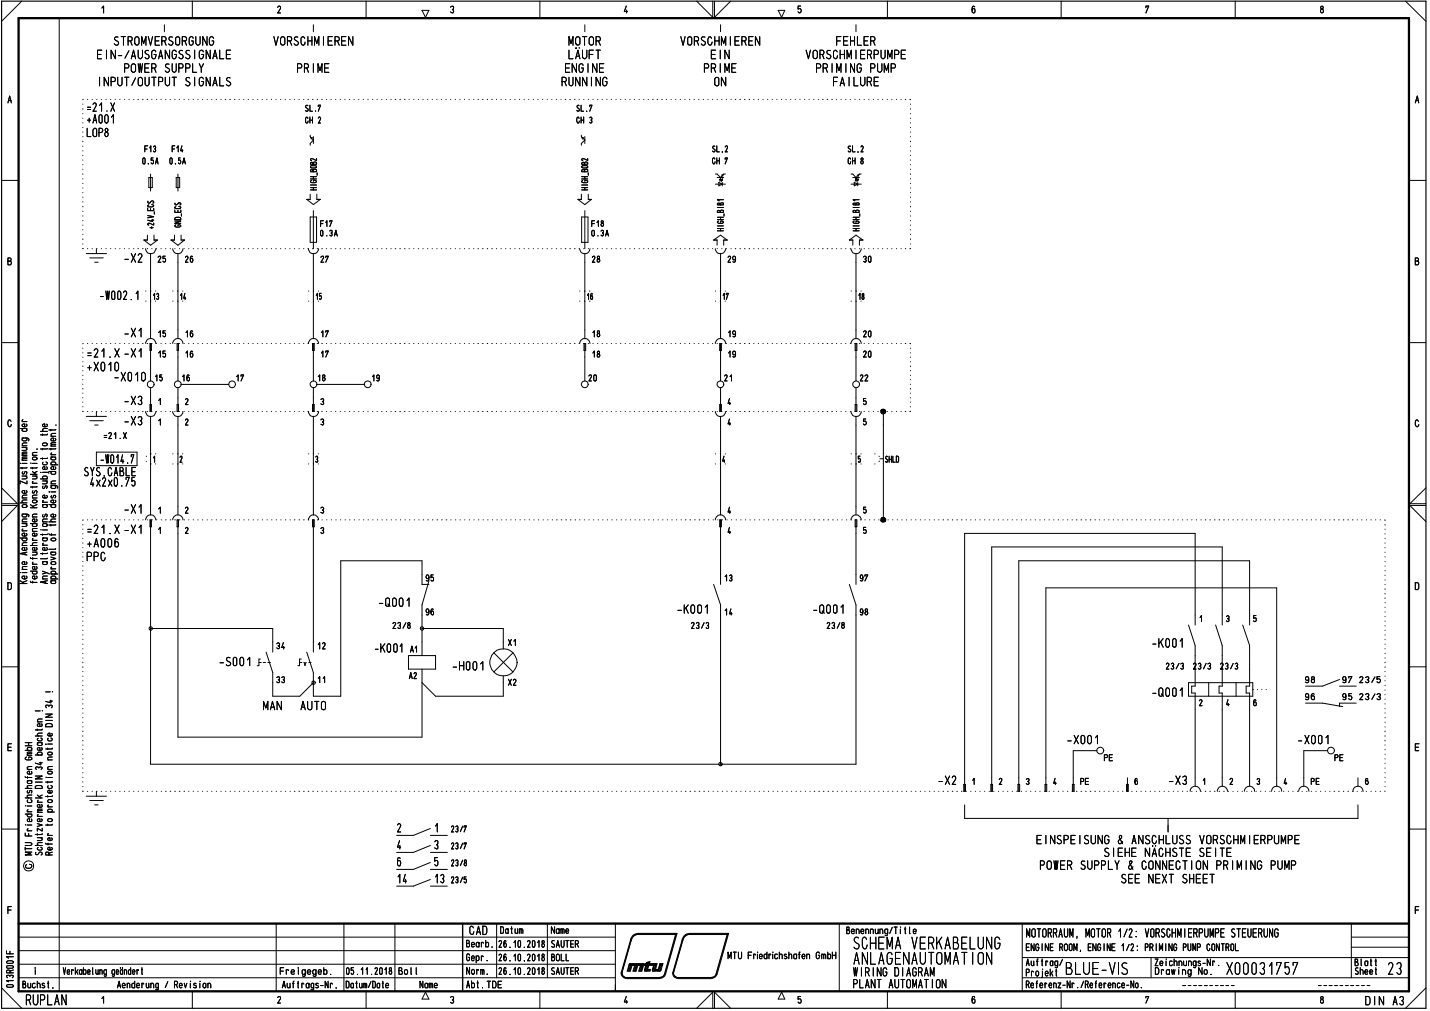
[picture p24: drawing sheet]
<svg xmlns="http://www.w3.org/2000/svg" width="420mm" height="297mm" viewBox="0 0 420 297" stroke-linecap="round" stroke-linejoin="round" font-family="sans-serif">
<defs><g id="words">
<text font-size="7.4" x="329.4" y="286.4">s</text>
<text font-size="5.3" x="292.1" y="279">G</text>
<g font-size="4.6">
<text x="285.4" y="4">6</text>
<text x="387.8" y="4">8</text>
<text x="415.7" y="30.4">A</text>
<text x="7.3" y="295.4">RUPLAN</text>
</g>
<g font-size="3.9">
<text x="28.3" y="17.4">EIN-/AUSGANGSSIGNALE</text>
<text x="33.2" y="13.5">STROMVERSORGUNG</text>
<text x="80.3" y="13.5">VORSCHMIEREN</text>
<text x="166.9" y="17.4">LÄUFT</text>
<text x="167" y="13.5">MOTOR</text>
<text x="199.9" y="13.5">VORSCHMIEREN</text>
<text x="208.7" y="17.4">EIN</text>
<text x="236.7" y="17.4">VORSCHMIERPUMPE</text>
<text x="245.5" y="13.5">FEHLER</text>
<text x="36.2" y="21.4">POWER SUPPLY</text>
<text x="87" y="21.4">PRIME</text>
<text x="165.8" y="21.4">ENGINE</text>
<text x="206.6" y="21.4">PRIME</text>
<text x="239.5" y="21.4">PRIMING PUMP</text>
<text x="28.8" y="25.4">INPUT/OUTPUT SIGNALS</text>
<text x="164.9" y="25.4">RUNNING</text>
<text x="209.8" y="25.4">ON</text>
<text x="244.6" y="25.4">FAILURE</text>
<text x="24.9" y="32.9">.21.X</text>
<text x="25.3" y="36.3">+A001</text>
<text x="25.3" y="40.3">LOP8</text>
<text x="29.1" y="88.1">-W002.1 :</text>
<text x="44.8" y="88.1">1:3 :</text>
<text x="52.7" y="88.1">1:4</text>
<text x="36.2" y="99.1">-X1</text>
<text x="24.9" y="105.1">.21.X -X1</text>
<text x="25.4" y="109.1">+X010</text>
<text x="33.2" y="112.1">-X010</text>
<text x="36.2" y="119">-X3</text>
<text x="29.3" y="136.2">-W014.7</text>
<text x="92.6" y="136">3</text>
<text x="210" y="136">•</text>
<text x="212.1" y="136">4.</text>
<text x="24.5" y="140">SYS.CABLE</text>
<text x="26.2" y="143">4x2x0.75</text>
<text x="24.9" y="156.9">.21.X -X1</text>
<text x="25.4" y="160.9">+A006</text>
<text x="25.2" y="164.8">PPC</text>
<text x="111" y="178.3">-G001</text>
<text x="198.7" y="180.3">-K001</text>
<text x="212.7" y="180.8">14</text>
<text x="238.6" y="180.3">-G001</text>
<text x="109.8" y="191.8">-K001</text>
<text x="64.3" y="195.7">-S001 IH\</text>
<text x="132.7" y="197">-H001</text>
<text x="77.3" y="208.7">MAN</text>
<text x="88.3" y="208.7">AUTO</text>
<text x="2" y="220.7">E</text>
<text x="381.1" y="218.7">-X001</text>
<text x="275.4" y="230.6">-X2</text>
<text x="285.4" y="230.6">1</text>
<text x="116.4" y="244.6">2</text>
<text x="127.6" y="244.6">1</text>
<text x="116.4" y="249.6">4 ,„-3</text>
<text x="304.3" y="248.1">EINSPEISUNG &amp; ANSCHLUSS VORSCHMIERPUMPE</text>
<text x="324.2" y="251.8">SIEHE NÄCHSTE SEITE</text>
<text x="6.6" y="256">O</text>
<text x="116.3" y="254.6">6</text>
<text x="127.3" y="254.6">5</text>
<text x="305.3" y="255.6">POWER SUPPLY &amp; CONNECTION PRIMING PUMP</text>
<text x="116.6" y="259.6">14</text>
<text x="127.6" y="259.6">13</text>
<text x="329.2" y="259.6">SEE NEXT SHEET</text>
<text x="2" y="268.6">F</text>
<text x="137.8" y="274.7">CAD</text>
<text x="301.5" y="275.5">MOTORRAUM, MOTOR 1/2: VORSCHMIERPUMPE STEUERUNG</text>
<text x="301.3" y="279.5">ENGINE</text>
<text x="336.2" y="279.5">PRIMING</text>
<text x="250.7" y="286.9">WIRING DIAGRAM</text>
<text x="250.4" y="290.4">PLANT AUTOMATION</text>
<text x="401" y="295.4">DIN A3/</text>
</g>
<g font-size="2.9">
<text x="81.4" y="4">2</text>
<text x="132.2" y="4">3</text>
<text x="183.2" y="4">4</text>
<text x="228.4" y="5">V'</text>
<text x="336.4" y="4">7</text>
<text x="2.2" y="30.4">A</text>
<text x="89.5" y="32.9">SL.7</text>
<text x="169.2" y="32.9">SL.7</text>
<text x="89.6" y="36.3">OH 2</text>
<text x="169.3" y="36.3">CH 3</text>
<text x="42.2" y="44.8">F13</text>
<text x="50.3" y="44.8">F14</text>
<text x="209.1" y="44.8">SL.2</text>
<text x="249" y="44.8">SL.2</text>
<text x="41.7" y="48.3">0.5A</text>
<text x="49.7" y="48.3">0.5A</text>
<text x="209.1" y="48.3">OH 7</text>
<text x="249" y="48.3">OH 8</text>
<text x="93.9" y="66.7">F17</text>
<text x="94" y="69.5">0.3A</text>
<text x="173.5" y="66.7">F18</text>
<text x="173.6" y="69.5">0.3A</text>
<text x="2" y="78">B</text>
<text x="36.4" y="77.2">-X2 `'</text>
<text x="46.2" y="77.2">25</text>
<text x="54.3" y="77.2">26</text>
<text x="94.1" y="77.2">27</text>
<text x="173.8" y="77.2">28</text>
<text x="213.7" y="77.2">29</text>
<text x="253.5" y="77.2">30</text>
<text x="415.5" y="78">B</text>
<text x="92.6" y="88.1">15</text>
<text x="172.3" y="88.1">18</text>
<text x="212.2" y="88.1">17</text>
<text x="252" y="88.1">18</text>
<text x="42.4" y="101.1">r\</text>
<text x="46.2" y="99.1">15</text>
<text x="54.3" y="99.1">16</text>
<text x="94.1" y="99.1">17</text>
<text x="169.9" y="99.1">X</text>
<text x="173.8" y="99.1">18</text>
<text x="213.7" y="99.1">19</text>
<text x="253.5" y="99.1">20</text>
<text x="46.2" y="105.1">15</text>
<text x="54.3" y="105.1">16</text>
<text x="173.8" y="105.1">18</text>
<text x="210.3" y="105.1">(1</text>
<text x="211.8" y="105.1">) 19</text>
<text x="253.5" y="105.1">20</text>
<text x="45.3" y="112.1">15</text>
<text x="53.3" y="112.1">16</text>
<text x="69.2" y="112.1">17</text>
<text x="109.1" y="112.1">19</text>
<text x="172.8" y="112.1">20</text>
<text x="212.7" y="112.1">21</text>
<text x="252.6" y="112.1">22</text>
<text x="46.2" y="119">1</text>
<text x="51.9" y="119">.</text>
<text x="54.3" y="119">2</text>
<text x="213.7" y="119.1">4</text>
<text x="253.5" y="119">5</text>
<text x="2.1" y="125.6">0</text>
<text x="51.6" y="125.1">J</text>
<text x="213.7" y="125.1">4</text>
<text x="253.5" y="125.1">5</text>
<text x="30.2" y="129">.21.X</text>
<text x="52.7" y="136">2:</text>
<text x="252" y="136">5</text>
<text x="256.5" y="135.8">: :-SHLD</text>
<text x="36.4" y="151">-X1</text>
<text x="42.4" y="152.9">r\</text>
<text x="46.2" y="151">1</text>
<text x="50.3" y="152.9">r\</text>
<text x="54.3" y="151">2</text>
<text x="94.1" y="151">3</text>
<text x="209.8" y="152.9">r\</text>
<text x="213.7" y="151">4</text>
<text x="253.5" y="151">5</text>
<text x="94.1" y="156.9">3</text>
<text x="213.7" y="156.9">4</text>
<text x="253.5" y="156.9">5</text>
<text x="2" y="173.4">D</text>
<text x="212.7" y="170.9">13</text>
<text x="252.6" y="170.9">97</text>
<text x="415.5" y="173.4">D</text>
<text x="115.2" y="184.8">23/8</text>
<text x="125" y="180.8">96</text>
<text x="202.9" y="184.8">23/3</text>
<text x="242.8" y="184.8">23/8</text>
<text x="252.6" y="180.8">98</text>
<text x="81.1" y="190.8">34</text>
<text x="93.1" y="190.8">12</text>
<text x="120.4" y="191.8">Al</text>
<text x="149.2" y="189.8">X1</text>
<text x="81.1" y="200.7">33</text>
<text x="120.1" y="199.6">A2</text>
<text x="149.2" y="201.5">X2</text>
<text x="383.3" y="200.7">98 „,--97 23/5</text>
<text x="383.3" y="205.7">96</text>
<text x="394.3" y="205.7">95 23/3</text>
<text x="415.5" y="220.7">E</text>
<text x="132.4" y="244.6">23/7</text>
<text x="132.4" y="249.6">23/7</text>
<text x="132.4" y="254.6">23/8</text>
<text x="132.4" y="259.6">23/5</text>
<text x="415.6" y="268.6">F</text>
<text x="146.8" y="274.4">Datum</text>
<text x="161.7" y="274.4">Name</text>
<text x="248.4" y="274.5">Benennung/Title</text>
<text x="136.8" y="278.4">Bearb.</text>
<text x="146.4" y="278.5">26.10.2018</text>
<text x="161.9" y="278.5">SAUTER</text>
<text x="213.6" y="281.9">MTU Friedrichshafen GmbH</text>
<text x="311.1" y="279.5">ROOM, ENGINE 1/2:</text>
<text x="347.4" y="279.5">PUMP CONTROL</text>
<text x="18.4" y="286.4">Verkabelung geändert</text>
<text x="81.9" y="286.4">Freigegeb.</text>
<text x="101.6" y="286.4">05.11.2018</text>
<text x="116.9" y="286.4">Bol l</text>
<text x="136.8" y="286.4">Norm.</text>
<text x="136.9" y="282.4">Gepr.</text>
<text x="146.4" y="282.4">26.10.2018</text>
<text x="146.4" y="286.4">26.10.2018</text>
<text x="161.8" y="282.4">BOLL</text>
<text x="161.9" y="286.4">SAUTER</text>
<text x="250.7" y="283.5">ABLAG-\AUTOldT</text>
<text x="301.2" y="286.9">Projekt 3LU1-V</text>
<text x="301.4" y="283.8">Auftrag/</text>
<text x="339.1" y="286.4">Drawing No.</text>
<text x="339.2" y="283.9">Zeichnungs-Nr.</text>
<text x="397.7" y="283.9">Blatt</text>
<text x="398" y="286.4">Sheet</text>
<text x="6.4" y="290.4">Buchst.</text>
<text x="34.3" y="290.4">Aenderung / Revision</text>
<text x="82.8" y="290.4">Auf trags-Nr.</text>
<text x="101.4" y="290.4">Datum/Date</text>
<text x="123.1" y="290.4">Name</text>
<text x="123.8" y="293.7">A</text>
<text x="136.9" y="290.4">Abt. TDE</text>
<text x="228.5" y="293.7">A</text>
<text x="301.3" y="290.4">Referenz-Nr./Reference-No.</text>
<text x="81.4" y="294.9">2</text>
<text x="132.2" y="294.9">3</text>
<text x="183.2" y="294.9">4</text>
<text x="234.3" y="294.9">5</text>
<text x="285.4" y="294.9">6</text>
<text x="336.4" y="294.9">7</text>
<text x="387.8" y="294.9">8</text>
</g>
<g font-size="2.4">
<text x="250.4" y="65.8">cp</text>
<text x="250.4" y="68">32</text>
<text x="170" y="74.7">\J</text>
<text x="249.2" y="72.2">PI I</text>
<text x="36.5" y="125.1">- Ai</text>
<text x="46.2" y="125.1">1</text>
<text x="257.8" y="152.9">.</text>
<text x="6.9" y="241.6">•o cuo</text>
</g>
<g font-size="1.5">
<text x="91" y="50.6">CIM</text>
<text x="170.7" y="53.8">CD</text>
<text x="210.6" y="65.8">CD</text>
<text x="210.6" y="62.6">CCIt</text>
<text x="16.2" y="125.6">•</text>
<text x="11.6" y="126.9">.C-•-•</text>
<text x="6.3" y="133.9">Ec</text>
<text x="11.7" y="135.4">-•-•</text>
<text x="8.6" y="139.5">.Y •-</text>
<text x="8.7" y="143.7">-•-•</text>
<text x="9.3" y="142.3">c-</text>
<text x="14.8" y="143.7">07</text>
<text x="12.3" y="147.9">c-</text>
<text x="12.3" y="149.3">0 -0</text>
<text x="14.8" y="146.5">07</text>
<text x="14.8" y="145">—</text>
<text x="6.3" y="152.1">07 C</text>
<text x="8.6" y="154.9">1:7</text>
<text x="12.3" y="153.5">C.0</text>
<text x="12.3" y="154.9">0-•-•</text>
<text x="14.8" y="152.1">Q7</text>
<text x="6.1" y="161.7">000—</text>
<text x="15.8" y="161.7">,</text>
<text x="6.2" y="167.5">CO</text>
<text x="6.3" y="166">Ot-00</text>
<text x="14.7" y="167.5">c-</text>
<text x="6.1" y="170.3">0000.</text>
<text x="10.1" y="222">.C7</text>
<text x="13.2" y="220.6">-•-•</text>
<text x="13.8" y="217.8">C.7</text>
<text x="7.2" y="223.4">CD</text>
<text x="10.8" y="235.9">c-</text>
<text x="10.8" y="237.6">CI7</text>
<text x="13.8" y="237.2">e.</text>
<text x="13.8" y="238.8">GL</text>
<text x="7.2" y="245.5">LL,</text>
<text x="13.8" y="245.6">c-</text>
<text x="7.1" y="249.9">1-• 00</text>
<text x="13.8" y="247.1">C,</text>
</g>
</g></defs>
<g fill="none" stroke="#000" stroke-width=".29">
<path d="M6.4 .3l-5.9 6M17.4 5.3v286M29.9 2.4l.5-.6v2M56.5 .3v5M107.6 .3v5M124 3h2l-1 2.1zM158.6 .3v5M204.7 .3l4.7 4.8v-4.8M209.9 .3v4.8l4.8-4.8M235.2 1.8h-.7v.9a.56 .56 0 0 1 .9 .3 .56 .56 0 0 1-.7 .6l-.2-.1M260.7 .3v5M311.8 .3v5"/>
<path d="M362.9 .3v5M413 .3l6 6M.5 53h5M414 53h5M.5 100.7h5M414 100.7h5M416.8 123.8a.48 .48 0 0 0-.6-.4 .48 .48 0 0 0-.4 .6v.7l.4 .6h.4l.3-.6M.5 148.5h4.6l-4.6 4.7M.5 143.3l4.6 4.7h-4.6M419 148.5h-4.8l4.8 4.7M419 143.3l-4.8 4.7h4.8M.5 195.9h5"/>
<path d="M351.2 192.6v4M359.1 192.6v4M367.2 192.6v4M414 195.9h5M124 200.6l4 4M7.4 239.2h2M8 238.5h1.4M8 236.8h1.4M8.3 237.9l-.3 .4 .3 .2M8.3 239.2l-.3 .2 .3 .6h.8l.3-.2v-.4l-.3-.2M283.4 236.5v4h115.6v-4M.5 243.6h5"/>
<path d="M7.4 247.6h1.5a.42 .42 0 0 1 .5 .4 .42 .42 0 0 1-.5 .4h-1.5M8 244.1h1.4M8.3 243.5l-.3 .4 .3 .2M9.4 250.4h-2l1.6 .4-1.6 .4h2M343.2 240.5v3.9M414 243.6h5M1.9 279.4v.8h2M2.9 279.5v.7M5.5 275.3h175.3M5.5 279.3h175.3M81.2 271.4v19.9M101 271.4v19.9"/>
<path d="M116 271.4v19.9M145.9 271.4v15.9M160.8 271.4v15.9M180.8 271.4v19.9M246.6 271.4v19.9M300.4 271.4v19.8M397 271.4v15.9M397 278.3h17M397 275.3h17M.5 290.2l5.9 6M1.9 282.6l.4-.3 1.3 .1a.34 .34 0 0 1 .3 .4 .34 .34 0 0 1-.4 .2h-1.3zM2 283.9l1.5-.2a.38 .38 0 0 1 .4 .4 .38 .38 0 0 1-.4 .4h-1.3l-.3-.4z"/>
<path d="M2.1 289.4l1.4-.1a.38 .38 0 0 1 .4 .4 .38 .38 0 0 1-.4 .4l-1.4-.1-.2-.3zM2.2 287.3l-.3-.4a.55 .55 0 0 1 .5-.4 .55 .55 0 0 1 .5 .4 .48 .48 0 0 1 .6-.4 .48 .48 0 0 1 .4 .5l-.3 .3M2.9 285.8v-.4a.52 .52 0 0 0-.5-.4 .52 .52 0 0 0-.5 .4v.4h2M3.9 288.1h-2l.6 .4M3.9 281.1h-2l.6 .4M3.9 285l-1 .3M5.5 287.3h175.3M5.5 283.3h175.3M29.9 293.4l.5-.6v1.9M56.5 291.3v4.9M107.6 291.3v4.9M158.6 291.3v4.9"/>
<path d="M204.7 296.2l4.7-4.7v4.7M209.9 296.2v-4.7l4.8 4.7M260.7 291.3v4.9M300.4 287.3h113.6M300.4 281.3h113.6M311.8 291.3v4.9M338.2 281.3v6M362.9 291.3v4.9M419 290.2l-6 6"/>
</g>
<path d="M.5 .3h418.5v295.9h-418.5z" fill="none" stroke="#000" stroke-width=".34"/>
<path d="M5.5 5.3h408.5v286h-408.5zM5.5 271.4h408.5" fill="none" stroke="#000" stroke-width=".68"/>
<path d="M135.9 271.4v19.9" fill="none" stroke="#000" stroke-width=".42"/>
<g fill="none" stroke="#000" stroke-width=".29">
<path d="M7.4 219.1h2M7.4 218.2h2M8.4 218.2v.9M7.4 228.2l.1 .2h1.9M7.4 234.4h2M7.4 231.6h2M7.4 220.5h2M7.4 239.2h2M7.6 236.8h.1M8 229.4h1.1l.3 .2v.4l-.3 .2-.9-.1-.2-.4 .3-.3M8 226.1h1.4M8 238.5h1.4"/>
<path d="M8 236.8h1.4M8.1 228.2v.5M8.2 232.3a.37 .37 0 0 0-.2 .5 .37 .37 0 0 0 .4 .2l.4-.8 .6 .1-.2 .7M8.3 237.9l-.3 .4 .3 .2M8.3 220.5l-.3-.4 .3-.5 1.1 .2v.4l-.3 .3M8.3 239.2l-.3 .2 .3 .6h.8l.3-.2v-.4l-.3-.2M9 234.9l.4 .2v.5l-.3 .2-.9-.1-.2-.2 .2-.5M9.2 226.7l.2 .2-.2 .5h-.9l-.3-.5 .7-.3v.8M9.4 233.6l-1.3 .1-.1 .5 .4 .2M9.4 230.8l-1.3 .1-.1 .5 .4 .2M9.4 225.2h-1l-.4 .3 .3 .6M9.4 221.4h-1.1l-.3 .2 .3 .3"/>
<path d="M9.4 221l-1.3 .1-.1 .1 .3 .2M9.4 229.4h-.2M7.4 247.6h1.5a.42 .42 0 0 1 .5 .4 .42 .42 0 0 1-.5 .4h-1.5M8 244.1h1.4M8.3 243.5l-.3 .4 .3 .2M9.4 250.4h-2l1.6 .4-1.6 .4h2"/>
</g>
<g fill="none" stroke="#000" stroke-width=".29">
<path d="M7.4 219.1h2M7.4 218.2h2M8.4 218.2v.9M10.4 216.2h2M10.4 208.9h1.4M11 218.2h1.1l.3 .6-.3 .2h-.8l-.3-.2 .3-.6M11 214.2v.4M11 212.1h1.4M12 216.8l.4 .4-.3 .5h-.8l-.3-.4 .2-.4M12.1 219.7l.3 .4-.4 .4-1-.2v-.5l.7-.2v.9M12.1 212.7l.3 .2-.3 .5h-.9l-.2-.5 .7-.3v.8M12.4 215.4l-1.3 .2-.1 .3 .4 .3"/>
<path d="M12.4 214.2l-.1 .3h-1.9M12.4 211.2l-1.2 .1-.2 .2 .2 .6M12.4 218.2l-.2 .1M7.4 228.2l.1 .2h1.9M7.4 234.4h2M7.4 231.6h2M7.4 220.5h2M7.6 236.8h.1M8 229.4h1.1l.3 .2v.4l-.3 .2-.9-.1-.2-.4 .3-.3M8 226.1h1.4M8.1 228.2v.5M8.2 232.3a.37 .37 0 0 0-.2 .5 .37 .37 0 0 0 .4 .2l.4-.8 .6 .1-.2 .7"/>
<path d="M8.3 220.5l-.3-.4 .3-.5 1.1 .2v.4l-.3 .3M9 234.9l.4 .2v.5l-.3 .2-.9-.1-.2-.2 .2-.5M9.2 226.7l.2 .2-.2 .5h-.9l-.3-.5 .7-.3v.8M9.4 233.6l-1.3 .1-.1 .5 .4 .2M9.4 230.8l-1.3 .1-.1 .5 .4 .2M9.4 225.2h-1l-.4 .3 .3 .6M9.4 221.4h-1.1l-.3 .2 .3 .3M9.4 221l-1.3 .1-.1 .1 .3 .2M9.4 229.4h-.2M10.4 228h2l-2 .9h2M10.4 234.4h2M10.4 229.8h2"/>
<path d="M10.5 231.1l.3-.3h1.2l.4 .3v.5h-2zM10.7 226.1l-.3-.5a.55 .55 0 0 1 .5-.3 .55 .55 0 0 1 .5 .3 .48 .48 0 0 1 .5-.3 .48 .48 0 0 1 .4 .5l-.2 .3M11 238.7h1.4M11 233.6l1 .8M11.2 239.4l-.2 .2 .3 .3M11.6 224.1h.8M12 223.9v.8l-1.6-.5M12.4 238.2h-1.2l-.2 .2 .2 .3M12.4 237.7h-1.2l-.2 .3 .4 .2M12.4 233.6l-.8 .4M10.4 248.4h2M10.5 250.4a.43 .43 0 0 0 .1 .7 .43 .43 0 0 0 .6-.1 .56 .56 0 0 1 .6-.7 .56 .56 0 0 1 .5 .7l-.2 .2"/>
<path d="M11 242l1.4 .4-1.4 .4M11 246.1h1.4M11 244.9v.5M12 246.1a.42 .42 0 0 1 .4 .4 .42 .42 0 0 1-.4 .5h-1M12.4 247.6h-1.3l-.1 .5 .4 .3M12.4 244.9l-.1 .3h-1.9M12.4 243.3v.9l-1.4-.9v.9"/>
</g>
<g fill="none" stroke="#000" stroke-width=".29">
<path d="M10.4 216.2h2M10.4 208.9h1.4M11 218.2h1.1l.3 .6-.3 .2h-.8l-.3-.2 .3-.6M11 214.2v.4M11 212.1h1.4M12 216.8l.4 .4-.3 .5h-.8l-.3-.4 .2-.4M12.1 219.7l.3 .4-.4 .4-1-.2v-.5l.7-.2v.9M12.1 212.7l.3 .2-.3 .5h-.9l-.2-.5 .7-.3v.8M12.5 208.9h.1M12.4 215.4l-1.3 .2-.1 .3 .4 .3M12.4 214.2l-.1 .3h-1.9M12.4 211.2l-1.2 .1-.2 .2 .2 .6"/>
<path d="M12.4 218.2l-.2 .1M10.4 228h2l-2 .9h2M10.4 234.4h2M10.4 229.8h2M10.5 231.1l.3-.3h1.2l.4 .3v.5h-2zM10.7 226.1l-.3-.5a.55 .55 0 0 1 .5-.3 .55 .55 0 0 1 .5 .3 .48 .48 0 0 1 .5-.3 .48 .48 0 0 1 .4 .5l-.2 .3M11 238.7h1.4M11 233.6l1 .8M11.2 239.4l-.2 .2 .3 .3M11.6 224.1h.8M12 223.9v.8l-1.6-.5M12.4 238.2h-1.2l-.2 .2 .2 .3"/>
<path d="M12.4 237.7h-1.2l-.2 .3 .4 .2M12.4 233.6l-.8 .4M10.4 248.4h2M10.5 250.4a.43 .43 0 0 0 .1 .7 .43 .43 0 0 0 .6-.1 .56 .56 0 0 1 .6-.7 .56 .56 0 0 1 .5 .7l-.2 .2M11 242l1.4 .4-1.4 .4M11 246.1h1.4M11 244.9v.5M12 246.1a.42 .42 0 0 1 .4 .4 .42 .42 0 0 1-.4 .5h-1M12.4 247.6h-1.3l-.1 .5 .4 .3M12.4 244.9l-.1 .3h-1.9M12.4 243.3v.9l-1.4-.9v.9"/>
</g>
<g fill="none" stroke="#000" stroke-width=".29">
<path d="M12.5 208.9h.1M14 229.6v.4M14 233.8v.4M14 228.4h1.4M14.1 235.1l.3-.2 .8 .1 .2 .5-1 .3-.4-.3zM14.9 230.8l.5 .3-.4 .5h-.7l-.3-.2 .2-.5M15.1 232.2l.3 .3-.3 .5h-.8l-.3-.3 .1-.4 .6-.1v.8M15.4 233.8l-.1 .2h-1.9M15.4 229.6v.2h-2M13.4 247.7l.1 .3h1.9M14 242.1v.5M14.1 247.7v.5"/>
<path d="M14.4 251.2v-.5a.56 .56 0 0 0-1-.2v.7h2M15.1 249l.3 .4-.5 .4-.8-.2v-.5l.6-.2v.9M15.4 250.4l-1 .3"/>
</g>
<g fill="none" stroke="#000" stroke-width=".29">
<path d="M13.4 212.9l.6-.3 1 .1 .4 .3v.5h-2zM13.4 209.8h2l-2 .9h2M13.4 211.7h2M13.4 203.3h1.4M13.5 218.6h.1M13.7 207.9l-.3-.3a.48 .48 0 0 1 .5-.4 .48 .48 0 0 1 .5 .3 .53 .53 0 0 1 .5-.3 .53 .53 0 0 1 .5 .4l-.3 .3M14 218.6h1.4M14.6 206h.8M14.9 205.7v.8l-1.5-.4M15.1 215.5l.3 .2-.3 .5h-.8l-.3-.5 .4-.3h.3v.8M13.6 228.4h.1M14 226.1h1.4"/>
<path d="M14 223.3h1.4M14.1 226.7l.3-.1 .8 .1 .2 .5-1 .2-.4-.2zM14.1 221.1l.3-.1 .8 .1 .2 .5-1 .2-.4-.2zM15.4 225.2l-1.3 .2-.1 .3 .3 .4M15.4 222.4l-1.3 .2-.1 .3 .3 .4"/>
</g>
<g fill="none" stroke="#000" stroke-width=".29">
<path d="M15.5 203.3h.1M14 229.6v.4M14 233.8v.4M14 228.4h1.4M14.1 235.1l.3-.2 .8 .1 .2 .5-1 .3-.4-.3zM14.9 230.8l.5 .3-.4 .5h-.7l-.3-.2 .2-.5M15.1 232.2l.3 .3-.3 .5h-.8l-.3-.3 .1-.4 .6-.1v.8M15.4 233.8l-.1 .2h-1.9M15.4 229.6v.2h-2M13.4 247.7l.1 .3h1.9M14 242.1v.5M14.1 247.7v.5"/>
<path d="M14.4 251.2v-.5a.56 .56 0 0 0-1-.2v.7h2M15.1 249l.3 .4-.5 .4-.8-.2v-.5l.6-.2v.9M15.4 250.4l-1 .3"/>
</g>
<g fill="none" stroke="#000" stroke-width=".29">
<path d="M13.4 212.9l.6-.3 1 .1 .4 .3v.5h-2zM13.4 209.8h2l-2 .9h2M13.4 211.7h2M13.4 203.3h1.4M13.5 218.6h.1M13.7 207.9l-.3-.3a.48 .48 0 0 1 .5-.4 .48 .48 0 0 1 .5 .3 .53 .53 0 0 1 .5-.3 .53 .53 0 0 1 .5 .4l-.3 .3M14 218.6h1.4M14.6 206h.8M14.9 205.7v.8l-1.5-.4M15.1 215.5l.3 .2-.3 .5h-.8l-.3-.5 .4-.3h.3v.8M13.6 228.4h.1M14 226.1h1.4"/>
<path d="M14 223.3h1.4M14.1 226.7l.3-.1 .8 .1 .2 .5-1 .2-.4-.2zM14.1 221.1l.3-.1 .8 .1 .2 .5-1 .2-.4-.2zM15.4 225.2l-1.3 .2-.1 .3 .3 .4M15.4 222.4l-1.3 .2-.1 .3 .3 .4"/>
</g>
<g fill="none" stroke="#000" stroke-width=".29">
<path d="M12.5 158.1h1.1l.3 .5-.3 .3h-.8l-.3-.3 .3-.5M12.5 156.9v.4M12.5 155.7h1.4M12.7 159.6l-.2 .3 .3 .3M13.9 156.9l-.1 .2h-1.9M13.9 158.1l-.2 .1M12.5 167.8l1.9 .9M12.5 165h1.1l.3 .4-.1 .3-.2 .2-.9-.1-.2-.4 .3-.4M12.5 170.1h1.4M12.5 162.5v.4M12.5 160.2h1.4M13.2 170.8v.6"/>
<path d="M13.7 160.9l.2 .5-.4 .3-.9-.2-.1-.4 .2-.2h.5v.8M13.7 168.2l-1.2 .5M13.9 170.6l-2 .4 2 .4M13.9 169.2h-1.2l-.2 .5 .2 .4M13.9 164l-.1 .2h-1.9M13.9 162.5l-.1 .1h-1.9M13.9 165l-.2 .1M15.5 203.3h.1"/>
</g>
<g fill="none" stroke="#000" stroke-width=".29">
<path d="M12.5 138.8h1.5l.4 .2M12.5 130.4l1-.3a.42 .42 0 0 1 .4 .5 .42 .42 0 0 1-.4 .4l-.8-.1zM12.5 127.5v.4M12.5 131.7v.5M13.5 135.7l.4 .4-.3 .5-.9-.1-.2-.3 .2-.4M13.7 137.2l.2 .2-.2 .5h-1l-.2-.5 .7-.3v.8M13.7 124.6l.2 .3-.1 .3-.9 .2a.45 .45 0 0 1-.4-.6 .45 .45 0 0 1 .7-.3v.9M13.9 131.7l-.1 .2h-1.9M13.9 127.5l-.1 .3h-1.9M11.9 140.7h2M12.1 155.7h.1M12.5 158.1h1.1l.3 .5-.3 .3h-.8l-.3-.3 .3-.5"/>
<path d="M12.5 141.3h1.4M12.5 156.9v.4M12.5 155.7h1.4M12.7 151.2a.37 .37 0 0 0-.2 .5 .37 .37 0 0 0 .4 .2l.3-.7a.41 .41 0 0 1 .7 .1 .41 .41 0 0 1-.2 .6M12.7 142.8a.37 .37 0 0 0-.2 .5 .37 .37 0 0 0 .4 .2l.3-.5a.33 .33 0 0 1 .6-.2 .33 .33 0 0 1 0 .5l-.1 .2M12.7 159.6l-.2 .3 .3 .3M12.8 140.7l-.3-.3 .3-.5h.8l.3 .3-.3 .5M13.5 141.3a.42 .42 0 0 1 .4 .4 .42 .42 0 0 1-.4 .5h-1M13.7 145.5l.2 .3-.2 .5h-1l-.2-.5 .7-.3v.8M13.9 156.9l-.1 .2h-1.9M13.9 158.1l-.2 .1M12.5 167.8l1.9 .9"/>
<path d="M12.5 165h1.1l.3 .4-.1 .3-.2 .2-.9-.1-.2-.4 .3-.4M12.5 162.5v.4M12.5 170.1h1.4M12.5 160.2h1.4M13.2 170.8v.6M13.7 160.9l.2 .5-.4 .3-.9-.2-.1-.4 .2-.2h.5v.8M13.7 168.2l-1.2 .5M13.9 170.6l-2 .4 2 .4M13.9 169.2h-1.2l-.2 .5 .2 .4M13.9 164l-.1 .2h-1.9M13.9 162.5l-.1 .1h-1.9M13.9 165l-.2 .1"/>
</g>
<g fill="none" stroke="#000" stroke-width=".29">
<path d="M5.9 125.9h2M6 136.1h.1M6.5 128.7l1.8 .1 .2 .3-.2 .4M6.5 139.9h1.4M6.5 137.3v.5M6.5 136.1h1.4M6.5 135.2h1.4M6.5 131.5h1.4M6.5 131h1.4M6.5 123.9h1.4M6.7 138.6a.36 .36 0 0 0-.2 .5 .36 .36 0 0 0 .5 .2 .6 .6 0 0 1 .8-.6l-.1 .7M6.7 123.3l-.2 .2 .3 .4"/>
<path d="M6.8 128.7l-.3 .3 .3 .5h.8l.3-.2-.3-.6M6.8 125.9l-.3 .3 .3 .5h.8l.3-.2-.3-.6M7.5 139.9l.4 .3-.1 .3-1.3 .2M7.5 131.5l.4 .3-.1 .4-1.3 .1M7.7 124.6l.2 .5-.4 .3-.9-.2v-.5l.6-.2v.9M7.9 137.3l-.1 .2h-1.9M7.9 134.7h-1.2l-.2 .3 .2 .2M7.9 134.3h-1.2l-.2 .2 .4 .2M7.9 130.1l-1.3 .2 .1 .7M9.5 136.1h1.4M9.5 137.3v.5M10.5 139.9l.4 .3-.2 .4-1.2 .1"/>
<path d="M10.9 137.3v.2h-2M12.5 138.8h1.5l.4 .2M12.5 130.4l1-.3a.42 .42 0 0 1 .4 .5 .42 .42 0 0 1-.4 .4l-.8-.1zM12.5 127.5v.4M12.5 131.7v.5M13.5 135.7l.4 .4-.3 .5-.9-.1-.2-.3 .2-.4M13.7 137.2l.2 .2-.2 .5h-1l-.2-.5 .7-.3v.8M13.7 124.6l.2 .3-.1 .3-.9 .2a.45 .45 0 0 1-.4-.6 .45 .45 0 0 1 .7-.3v.9M13.9 131.7l-.1 .2h-1.9M13.9 127.5l-.1 .3h-1.9M5.9 158.1h2M5.9 147.7h2"/>
<path d="M6.5 156h1.4M6.5 153.8h1.4M6.5 153.3h1.4M6.5 146.3h1.4M6.6 148.4l.9-.1 .3 .1 .1 .4-1 .3-.3-.2zM6.7 155.4l-.2 .3 .3 .3M6.8 158.1l-.3 .2 .3 .6 .9-.1 .2-.5-.3-.2M7.5 153.8a.42 .42 0 0 1 .4 .5 .42 .42 0 0 1-.4 .4h-1M7.7 156.7l.2 .3-.2 .5h-1l-.2-.4 .1-.3 .6-.2v.9M7.7 144.2l.2 .4-.4 .3-.9-.1-.1-.4 .7-.3v.8M7.9 159.4l-1.3 .2 .1 .7M7.9 152.5l-1.3 .1 .1 .7"/>
<path d="M7.9 146.9l-1.3 .1-.1 .4 .4 .3M7.9 145.5l-1.3 .1 .1 .7M7.9 141.3v.9l-2-.9v.9M8.9 149.2h2M8.9 148.3l1.2 .9M9.5 147.2l.4-.3h.6l.4 .3v.2l-.2 .3h-.8zM9.5 146.3h1.4M9.5 158.7h1.4M9.5 156.1h1.4M9.5 151.9h1.4M9.7 158.2l-.2 .4 .3 .1M9.7 144.2a.36 .36 0 0 0-.2 .4 .36 .36 0 0 0 .4 .3 .6 .6 0 0 1 .9-.6l-.1 .6"/>
<path d="M10.6 156.7l.3 .3-.3 .5h-.9l-.1-.7 .6-.2v.9M10.6 152.5l.3 .5-.4 .3-.8-.1-.2-.5 .2-.2h.5v.8M10.9 159.4l-1.3 .2-.1 .5 .4 .2M10.9 155.3l-1.3 .1 .1 .7M10.9 151l-1.3 .2 .1 .7M10.9 145.5l-1.3 .1 .1 .7M10.9 148.3l-1.3 .5M11.9 140.7h2M12.1 155.7h.1M12.5 141.3h1.4M12.7 151.2a.37 .37 0 0 0-.2 .5 .37 .37 0 0 0 .4 .2l.3-.7a.41 .41 0 0 1 .7 .1 .41 .41 0 0 1-.2 .6M12.7 142.8a.37 .37 0 0 0-.2 .5 .37 .37 0 0 0 .4 .2l.3-.5a.33 .33 0 0 1 .6-.2 .33 .33 0 0 1 0 .5l-.1 .2"/>
<path d="M12.8 140.7l-.3-.3 .3-.5h.8l.3 .3-.3 .5M13.5 141.3a.42 .42 0 0 1 .4 .4 .42 .42 0 0 1-.4 .5h-1M13.7 145.5l.2 .3-.2 .5h-1l-.2-.5 .7-.3v.8M5.9 171.4h2M5.9 170.6l1.3 .8M6 168.2h.1M6.5 168.2h1.4M7.3 162.4v.6M7.9 162.2l-2 .4 2 .5M7.9 170.6l-1.3 .5M8.9 170.8l.2 .3h1.8M8.9 163.8l.1 .3h1.9"/>
<path d="M8.9 167.8h2M9.6 163.8v.5M9.6 170.8v.5M9.8 167.8l-.3 .2v.5l.3 .2 1-.2 .1-.4-.4-.3M10.5 162.2l.4 .4-.2 .4-1.2 .1M10.6 166.5l.3 .5-.4 .3-.8-.1-.2-.5 .2-.2h.5v.8"/>
</g>
<g fill="none" stroke="#000" stroke-width=".29">
<path d="M9.1 136.1h.1M9.5 133.8h1.4M9.5 137.3v.5M9.5 136.1h1.4M9.7 134.4h1l.2 .5-1 .2-.4-.2zM10.5 139.9l.4 .3-.2 .4-1.2 .1M10.9 132.9l-1.3 .2 .1 .7M10.9 132h.1M10.9 137.3v.2h-2M8.9 149.2h2M8.9 148.3l1.2 .9M9.5 147.2l.4-.3h.6l.4 .3v.2l-.2 .3h-.8z"/>
<path d="M9.5 158.7h1.4M9.5 156.1h1.4M9.5 151.9h1.4M9.5 146.3h1.4M9.7 158.2l-.2 .4 .3 .1M9.7 144.2a.36 .36 0 0 0-.2 .4 .36 .36 0 0 0 .4 .3 .6 .6 0 0 1 .9-.6l-.1 .6M10.6 156.7l.3 .3-.3 .5h-.9l-.1-.7 .6-.2v.9M10.6 152.5l.3 .5-.4 .3-.8-.1-.2-.5 .2-.2h.5v.8M10.9 159.4l-1.3 .2-.1 .5 .4 .2M10.9 155.3l-1.3 .1 .1 .7M10.9 151l-1.3 .2 .1 .7M10.9 145.5l-1.3 .1 .1 .7"/>
<path d="M10.9 148.3l-1.3 .5M8.9 170.8l.2 .3h1.8M8.9 163.8l.1 .3h1.9M8.9 167.8h2M9.6 163.8v.5M9.6 170.8v.5M9.8 167.8l-.3 .2v.5l.3 .2 1-.2 .1-.4-.4-.3M10.5 162.2l.4 .4-.2 .4-1.2 .1M10.6 166.5l.3 .5-.4 .3-.8-.1-.2-.5 .2-.2h.5v.8"/>
</g>
<g fill="none" stroke="#000" stroke-width=".29">
<path d="M48.3 7.3v2M92.1 7.3v2M171.8 7.3v2M211.7 7.3v2M251.5 7.3v2M35.2 29.2h.1M36.5 29.2h.1M37.9 29.2h.1M39.2 29.2h.1M40.5 29.2h.2M41.9 29.2h.1M43.2 29.2h.2"/>
<path d="M44.6 29.2h.1M45.9 29.2h.1M47.3 29.2h.1M48.6 29.2h.1M50 29.2h.1M51.3 29.2h.1M52.7 29.2h.1M54.1 29.2h.1M55.4 29.2h.1M56.8 29.2h.1M58.1 29.2h.1M59.5 29.2h.1"/>
<path d="M60.8 29.2h.1M62.2 29.2h.1M63.5 29.2h.1M64.9 29.2h.1M66.2 29.2h.1M67.5 29.2h.2M68.9 29.2h.1M70.2 29.2h.1M71.6 29.2h.1M72.9 29.2h.1M74.3 29.2h.1M75.6 29.2h.1"/>
<path d="M77 29.2h.1M78.4 29.2h.1M79.7 29.2h.1M81.1 29.2h.1M82.4 29.2h.1M83.8 29.2h.1M85.1 29.2h.1M86.5 29.2h.1M87.8 29.2h.1M89.2 29.2h.1M90.5 29.2h.1M91.1 39.7v.4l1 1-1 1.1v.5"/>
<path d="M91.8 29.2h.2M93.2 29.2h.1M94.5 29.2h.2M95.9 29.2h.1M97.2 29.2h.1M98.6 29.2h.1M99.9 29.2h.1M101.3 29.2h.1M102.7 29.2h.1M104 29.2h.1M105.4 29.2h.1M106.7 29.2h.1"/>
<path d="M108.1 29.2h.1M109.4 29.2h.1M110.8 29.2h.1M112.1 29.2h.1M113.5 29.2h.1M114.9 29.2h.1M116.1 29.2h.2M117.5 29.2h.1M118.8 29.2h.2M120.2 29.2h.1M121.5 29.2h.1M122.9 29.2h.1"/>
<path d="M124.2 29.2h.1M125.6 29.2h.1M127 29.2h.1M128.3 29.2h.1M129.7 29.2h.1M131 29.2h.1M132.4 29.2h.1M133.7 29.2h.1M135.1 29.2h.1M136.4 29.2h.1M137.8 29.2h.1M139.1 29.2h.1"/>
<path d="M140.4 29.2h.2M141.8 29.2h.1M143.1 29.2h.2M144.5 29.2h.2M145.8 29.2h.1M147.2 29.2h.1M148.5 29.2h.1M149.9 29.2h.1M151.3 29.2h.1M152.6 29.2h.1M154 29.2h.1M155.3 29.2h.1"/>
<path d="M156.7 29.2h.1M158 29.2h.1M159.4 29.2h.1M160.7 29.2h.1M162.1 29.2h.1M163.4 29.2h.1M164.8 29.2h.1M166.1 29.2h.1M167.4 29.2h.2M168.8 29.2h.2M170.1 29.2h.1M170.8 39.7v.4l1 1-1 1.1v.5"/>
<path d="M171.5 29.2h.1M172.8 29.2h.1M174.2 29.2h.1M175.6 29.2h.1M176.9 29.2h.1M178.3 29.2h.1M179.6 29.2h.1M181 29.2h.1M182.3 29.2h.1M183.7 29.2h.1M185 29.2h.1M186.4 29.2h.1"/>
<path d="M187.7 29.2h.1M189.1 29.2h.1M190.5 29.2h.1M191.7 29.2h.2M193.1 29.2h.2M194.4 29.2h.2M195.8 29.2h.1M197.1 29.2h.1M198.5 29.2h.1M199.9 29.2h.1M201.2 29.2h.1M202.6 29.2h.1"/>
<path d="M203.9 29.2h.1M205.3 29.2h.1M206.6 29.2h.1M208 29.2h.1M209.3 29.2h.1M210.7 29.2h.1M212 29.2h.1M213.4 29.2h.1M214.8 29.2h.1M216 29.2h.2M217.4 29.2h.2M218.7 29.2h.2"/>
<path d="M220.1 29.2h.2M221.4 29.2h.1M222.8 29.2h.1M224.2 29.2h.1M225.5 29.2h.1M226.9 29.2h.1M228.2 29.2h.1M229.6 29.2h.1M230.9 29.2h.1M232.3 29.2h.1M233.6 29.2h.1M235 29.2h.1"/>
<path d="M236.3 29.2h.1M237.7 29.2h.1M239.1 29.2h.1M240.4 29.2h.1M241.7 29.2h.2M243 29.2h.2M244.4 29.2h.2M245.7 29.2h.1M247.1 29.2h.1M248.5 29.2h.1M249.8 29.2h.1M251.2 29.2h.1"/>
<path d="M252.5 29.2h.1M253.9 29.2h.1M255.2 29.2h.1M256.6 29.2h.1M257.9 29.2h.1M259.3 29.2h.1M260.6 29.2h.1M262 29.2h.1M263.4 29.2h.1M264.7 29.2h.1M266 29.2h.1M267.3 29.2l.2 .1"/>
<path d="M267.5 30.6h.1M267.5 31.9v.2M267.5 33.4h.1M267.5 34.7v.1M267.5 36.1v.1M267.5 37.4v.1M267.5 38.8v.1M24.3 42.9v.1M24.3 44.3v.1M24.3 45.6v.1M24.3 47v.1M24.3 48.3v.1"/>
<path d="M24.3 49.7v.1M24.3 51.1v.1M24.3 52.5v.1M24.3 53.8v.1M24.3 55.2v.1M24.3 56.6h.1M24.3 57.9v.1M24.3 59.3v.1M43.5 59.1a.41 .41 0 0 0 .2 .6 .41 .41 0 0 0 .5-.3 .42 .42 0 0 1 .7-.4 .42 .42 0 0 1 0 .7M43.7 52.2h1v2.9h-1zM44.2 51.1v5M51.4 59.7a.44 .44 0 0 0 .4 .6 .44 .44 0 0 0 .5-.4l.1-.2a.36 .36 0 0 1 .5-.1 .36 .36 0 0 1 0 .6"/>
<path d="M51.8 52.2h1v2.9h-1zM52.3 51.1v5M91.1 57.1v1.5h-1l2 1.5 2-1.5h-1v-1.5M91.2 48.9l1.4-.2a.35 .35 0 0 1 .4 .3 .35 .35 0 0 1-.4 .4l-1.3-.1zM91.2 55.1h1.8M91.2 55.8h1.8M91.2 54.4h1.8M91.2 52.6h1.8M91.2 51.9h1.8M91.6 53l-.4 .2 .4 .5h1l.4-.3-.5-.4h-.4v.3M91.8 40.5l-.5-.1 .2 .5M92 47.9l-.5-.2-.3 .1v.5h1.8v-.5a.59 .59 0 0 0-.7-.2 .59 .59 0 0 0-.3 .7"/>
<path d="M92.1 40.1v2.1M92.1 51.9v.7M92.1 55.1v.7M93 46.6v.6l-1.2-.5a.33 .33 0 0 0-.4 0 .33 .33 0 0 0 0 .5h.2M93.2 50.8v.7M170.8 57.1v1.5h-1l2 1.5 2-1.5h-1v-1.5M170.9 48.9l.3-.2h1.2l.3 .2v.3l-1.4 .2zM170.9 55.1h1.8M170.9 55.8h1.8M170.9 51.9h1.8M171.5 40.5l-.5-.1 .2 .5M171.7 50l-.6-.1-.2 .6h1.8v-.6l-1 .1v.5"/>
<path d="M171.7 47.9l-.5-.2-.3 .2v.4h1.8v-.5l-.4-.2-.6 .2v.5M171.8 40.1v2.1M171.8 51.9v.7M171.8 55.1v.7M172.7 46.6v.6l-1.2-.5a.31 .31 0 0 0-.5 0 .31 .31 0 0 0 .2 .5M172.8 50.8v.7M210.2 54.1h2.9M210.2 51.1h.5l1 1.1 .9-1.1h.5M210.7 52.2h1.9M211.2 53.6l1 .5-1 .5zM211.6 59.9l-.7-.2-.1 .5h1.8v-.5l-1 .1v.4M211.7 52.5v.3l-.2-.1z"/>
<path d="M211.7 52.5l-.2 .8M211.7 52.5l-.2 .3M212 51.5l.5-.2-.2 .5M212.2 53.6v1M212.2 52.7l-.3 .7M212.2 52.7l-.2 .3zM212.6 58.7h-1.8l.5 .3M250.1 54.1h2.9M250.1 51.1h.5l.9 1.1 1-1.1h.5M250.6 52.2h1.9M251 53.6l1 .5-1 .5zM251.4 59.9l-.6-.2-.1 .5h1.7v-.4a.58 .58 0 0 0-.6-.2 .58 .58 0 0 0-.4 .6"/>
<path d="M251.6 52.5l-.4 .8M251.6 52.5v.3l-.2-.1zM251.6 52.5l-.1 .3M251.8 51.5l.5-.2-.1 .5M252 53.6v1M252.1 52.7l-.3 .3zM252.1 52.7l-.3 .7M252.4 58.7h-1.7l.5 .3M267.5 40.1v.1M267.5 41.5v.2M267.5 42.9v.1M267.5 44.3v.1"/>
<path d="M267.5 45.6v.1M267.5 47v.1M267.5 48.3v.1M267.5 49.7v.1M267.5 51.1v.1M267.5 52.5v.1M267.5 53.8v.1M267.5 55.2v.1M267.5 56.6h.1M267.5 57.9v.1M267.5 59.3v.1M24.3 60.6v.2"/>
<path d="M24.3 62.1h.1M24.3 63.4v.1M24.3 64.8v.1M24.3 66.1v.1M24.3 67.5v.1M24.3 68.8v.1M24.3 70.2v.2M24.3 71.6v.1M24.3 73l.1 .1M25.4 74.5h5.9M25.7 73.1h.1M26.4 75.8h4"/>
<path d="M27.1 73.1h.1M27.8 77h1M28.3 73.1v1.4M28.4 73.1h.1M29.8 73.1h.1M31.1 73.1h.1M32.5 73.1h.1M33.8 73.1h.1M35.2 73.1h.1M36.5 73.1h.1M37.9 73.1h.1M39.2 73.1h.1"/>
<path d="M40.5 73.1h.2M41.9 73.1h.1M42.8 73.1a1.48 1.48 0 0 0 1.5 1.4 1.48 1.48 0 0 0 1.5-1.4M43.2 73.1h.2M43.3 69.1v1.4h-1l1.9 1.6 2.1-1.6h-1v-1.4M43.4 63.3l1.8 .4-1.8 .3M43.4 61.1v.8h1.8v-.7M44.1 66.9h.9M44.2 61.3v.6M44.2 77v8.5M44.5 64.7h.7M44.6 60.1l.6 .3-.2 .3-1.3 .1-.3-.3 .3-.3"/>
<path d="M44.6 73.1h.1M44.6 66.6v.5M44.8 64.5v.6l-1.4-.4M45.2 65.5v.6l-1.2-.5a.33 .33 0 0 0-.5 .1 .33 .33 0 0 0 .1 .4h.1M45.3 62.2v.7M45.9 73.1h.1M47.3 73.1h.1M48.6 73.1h.1M50 73.1h.1M50.8 73.1a1.48 1.48 0 0 0 1.4 1.4 1.48 1.48 0 0 0 1.5-1.4M51.3 69.1v1.4h-1.1l2.1 1.6 1.9-1.6h-1v-1.4M51.3 64.9h1.8l-1.8 .7h1.8"/>
<path d="M51.3 61.7v.7h1.8v-.7M51.3 73.1h.1M51.5 63.9h1.5l.1 .6h-1.8zM51.7 66l-.4 .5 .5 .2h.9l.4-.2-.4-.5h-.4v.3M52.3 61.8v.6M52.3 74.5v11M52.5 60.6l.5 .2v.4h-1.6l-.1-.3 .4-.2M52.7 73.1h.1M53.3 62.8v.7M54.1 73.1h.1M55.4 73.1h.1M56.8 73.1h.1"/>
<path d="M58.1 73.1h.1M59.5 73.1h.1M60.8 73.1h.1M62.2 73.1h.1M63.5 73.1h.1M64.9 73.1h.1M66.2 73.1h.1M67.5 73.1h.2M68.9 73.1h.1M70.2 73.1h.1M71.6 73.1h.1M72.9 73.1h.1"/>
<path d="M74.3 73.1h.1M75.6 73.1h.1M77 73.1h.1M78.4 73.1h.1M79.7 73.1h.1M81.1 73.1h.1M82.4 73.1h.1M83.8 73.1h.1M85.1 73.1h.1M86.5 73.1h.1M87.8 73.1h.1M89.2 73.1h.1"/>
<path d="M90.5 73.1h.1a1.48 1.48 0 0 0 1.5 1.4 1.48 1.48 0 0 0 1.5-1.4M91.1 63.8h1.9v7.4h-1.9zM91.8 73.1h.2M92.1 61.9v11.2M92.1 74.5v11M93.2 73.1h.1M94.5 73.1h.2M95.9 73.1h.1M97.2 73.1h.1M98.6 73.1h.1M99.9 73.1h.1M101.3 73.1h.1"/>
<path d="M102.7 73.1h.1M104 73.1h.1M105.4 73.1h.1M106.7 73.1h.1M108.1 73.1h.1M109.4 73.1h.1M110.8 73.1h.1M112.1 73.1h.1M113.5 73.1h.1M114.9 73.1h.1M116.1 73.1h.2M117.5 73.1h.1"/>
<path d="M118.8 73.1h.2M120.2 73.1h.1M121.5 73.1h.1M122.9 73.1h.1M124.2 73.1h.1M125.6 73.1h.1M127 73.1h.1M128.3 73.1h.1M129.7 73.1h.1M131 73.1h.1M132.4 73.1h.1M133.7 73.1h.1"/>
<path d="M135.1 73.1h.1M136.4 73.1h.1M137.8 73.1h.1M139.1 73.1h.1M140.4 73.1h.2M141.8 73.1h.1M143.1 73.1h.2M144.5 73.1h.2M145.8 73.1h.1M147.2 73.1h.1M148.5 73.1h.1M149.9 73.1h.1"/>
<path d="M151.3 73.1h.1M152.6 73.1h.1M154 73.1h.1M155.3 73.1h.1M156.7 73.1h.1M158 73.1h.1M159.4 73.1h.1M160.7 73.1h.1M162.1 73.1h.1M163.4 73.1h.1M164.8 73.1h.1M166.1 73.1h.1"/>
<path d="M167.4 73.1h.2M168.8 73.1h.2M170.3 73.1a1.53 1.53 0 0 0 1.5 1.4 1.53 1.53 0 0 0 1.6-1.4M170.9 63.8h1.9v7.4h-1.9zM171.8 61.9v11.2M171.8 74.5v11M174.2 73.1h.1M175.6 73.1h.1M176.9 73.1h.1M178.3 73.1h.1M179.6 73.1h.1M181 73.1h.1"/>
<path d="M182.3 73.1h.1M183.7 73.1h.1M185 73.1h.1M186.4 73.1h.1M187.7 73.1h.1M189.1 73.1h.1M190.5 73.1h.1M191.7 73.1h.2M193.1 73.1h.2M194.4 73.1h.2M195.8 73.1h.1M197.1 73.1h.1"/>
<path d="M198.5 73.1h.1M199.9 73.1h.1M201.2 73.1h.1M202.6 73.1h.1M203.9 73.1h.1M205.3 73.1h.1M206.6 73.1h.1M208 73.1h.1M209.3 73.1h.1M210.2 73.1a1.48 1.48 0 0 0 1.5 1.4 1.48 1.48 0 0 0 1.4-1.4M210.7 72.1v-1.6h-1l2-1.4 2 1.4h-1.1v1.6M210.7 73.1h.1"/>
<path d="M210.8 67.8h1.8M210.8 67.1h1.8M210.8 66.4h1.8M210.8 63.8h1.8M211.7 63.8v.7M211.7 67.1v.7M211.7 74.5v11M212 73.1h.1M212.7 62.8v.7M213.4 73.1h.1M214.8 73.1h.1M216 73.1h.2"/>
<path d="M217.4 73.1h.2M218.7 73.1h.2M220.1 73.1h.2M221.4 73.1h.1M222.8 73.1h.1M224.2 73.1h.1M225.5 73.1h.1M226.9 73.1h.1M228.2 73.1h.1M229.6 73.1h.1M230.9 73.1h.1M232.3 73.1h.1"/>
<path d="M233.6 73.1h.1M235 73.1h.1M236.3 73.1h.1M237.7 73.1h.1M239.1 73.1h.1M240.4 73.1h.1M241.7 73.1h.2M243 73.1h.2M244.4 73.1h.2M245.7 73.1h.1M247.1 73.1h.1M248.5 73.1h.1"/>
<path d="M249.6 70.5l1.9-1.4 2 1.4h-1M249.8 73.1h.1M250.1 73.1a1.48 1.48 0 0 0 1.4 1.4 1.48 1.48 0 0 0 1.5-1.4M250.7 63.8h1.7M250.7 61h1.7M251.2 73.1h.1M251.4 62l-.7-.1v.5h1.7v-.5l-.8-.1-.2 .6M251.5 63.8v.7M251.5 74.5v11M252.5 73.1h.1M252.6 62.8v.7M253.9 73.1h.1"/>
<path d="M255.2 73.1h.1M256.6 73.1h.1M257.9 73.1h.1M259.3 73.1h.1M260.6 73.1h.1M262 73.1h.1M263.4 73.1h.1M264.7 73.1h.1M266 73.1h.1M267.5 73l-.2 .1M267.5 60.6v.2M267.5 62.1h.1"/>
<path d="M267.5 63.4v.1M267.5 64.8v.1M267.5 66.1v.1M267.5 67.5v.1M267.5 68.8v.1M267.5 70.2v.2M267.5 71.6v.1M44.2 88.5v11M52.3 88.5v11M90.6 88.5h.1M90.6 85.5h.1M92.1 88.5v11"/>
<path d="M170.3 88.5h.1M170.3 85.5h.1M171.8 88.5v8.4M210.2 88.5h.1M210.2 85.5h.1M211.7 88.5v11M250.1 88.5h.1M250.1 85.5h.1M251.5 88.5v11M24.3 111.5v.1M24.3 112.9h.1M24.3 114.1v.2"/>
<path d="M24.3 115.5v.1M24.3 116.8v.1M24.3 118.1v.1M24.3 119.5h.1M24.4 100.9l-.1 .1M25.7 100.9h.1M27.1 100.9h.1M28.4 100.9h.1M29.8 100.9h.1M31.1 100.9h.1M32.5 100.9h.1M33.8 100.9h.1"/>
<path d="M35.2 100.9h.1M36.5 100.9h.1M37.9 100.9h.1M39.2 100.9h.1M40.5 100.9h.2M44.1 118.9h.4v2h-.4zM44.1 100.9v2.1h.4v-2.1M44.2 100.9v11M44.2 113.9v7M47.3 100.9h.1M48.6 100.9h.1M50 100.9h.1"/>
<path d="M50.8 100.9a1.48 1.48 0 0 1 1.4-1.4 1.48 1.48 0 0 1 1.5 1.4M51.3 100.9h.1M52 118.9v2h.5v-2M52 100.9h.5v2.1h-.5zM52.3 100.9v11M52.3 113.9v7M52.7 100.9h.1M53.2 112.9h14M54.1 100.9h.1M55.4 100.9h.1M56.8 100.9h.1M58.1 100.9h.1"/>
<path d="M59.5 100.9h.1M60.8 100.9h.1M62.2 100.9h.1M63.5 100.9h.1M64.9 100.9h.1M66.2 100.9h.1M67.5 100.9h.2M68.9 100.9h.1M70.2 100.9h.1M71.6 100.9h.1M72.9 100.9h.1M74.3 100.9h.1"/>
<path d="M75.6 100.9h.1M77 100.9h.1M78.4 100.9h.1M79.7 100.9h.1M81.1 100.9h.1M82.4 100.9h.1M83.8 100.9h.1M85.1 100.9h.1M86.5 100.9h.1M87.8 100.9h.1M89.2 100.9h.1M90.5 100.9h.1a1.48 1.48 0 0 1 1.5-1.4 1.48 1.48 0 0 1 1.5 1.4"/>
<path d="M91.8 118.9h.5v2h-.5zM91.8 100.9h.5v2.1h-.5zM92.1 100.9v11M92.1 113.9v7M93.1 112.9h14M93.2 100.9h.1M93.5 110.7l.4-.5v1.7M94.3 117.3l.4-.2a.47 .47 0 0 1 .4 .5 .47 .47 0 0 1-.4 .4l.3 .1v.6l-.4 .2-.3-.3M94.4 103.7l.5-.6v1.8M94.5 100.9h.2M95 110.2a.64 .64 0 0 0 .5 1 .42 .42 0 0 1-.1 .6 .42 .42 0 0 1-.6-.1 .74 .74 0 0 1 .6-1l.1-.4zM95.7 103.5v-.4h.8l-.8 1.8"/>
<path d="M95.9 100.9h.1M97.2 100.9h.1M98.6 100.9h.1M99.9 100.9h.1M101.3 100.9h.1M102.7 100.9h.1M104 100.9h.1M105.4 100.9h.1M106.7 100.9h.1M108.1 100.9h.1M109.4 100.9h.1M110.8 100.9h.1"/>
<path d="M112.1 100.9h.1M113.5 100.9h.1M114.9 100.9h.1M116.1 100.9h.2M117.5 100.9h.1M118.8 100.9h.2M120.2 100.9h.1M121.5 100.9h.1M122.9 100.9h.1M124.2 100.9h.1M125.6 100.9h.1M127 100.9h.1"/>
<path d="M128.3 100.9h.1M129.7 100.9h.1M131 100.9h.1M132.4 100.9h.1M133.7 100.9h.1M135.1 100.9h.1M136.4 100.9h.1M137.8 100.9h.1M139.1 100.9h.1M140.4 100.9h.2M141.8 100.9h.1M143.1 100.9h.2"/>
<path d="M144.5 100.9h.2M145.8 100.9h.1M147.2 100.9h.1M148.5 100.9h.1M149.9 100.9h.1M151.3 100.9h.1M152.6 100.9h.1M154 100.9h.1M155.3 100.9h.1M156.7 100.9h.1M158 100.9h.1M159.4 100.9h.1"/>
<path d="M160.7 100.9h.1M162.1 100.9h.1M163.4 100.9h.1M164.8 100.9h.1M166.1 100.9h.1M167.4 100.9h.2M168.8 100.9h.2M170.1 100.9h.1M170.3 100.9a1.53 1.53 0 0 1 1.5-1.4 1.53 1.53 0 0 1 1.6 1.4M171.5 100.9h.6v2.1h-.5v-2.1M171.8 100.9v11M172.8 100.9h.1"/>
<path d="M174.2 100.9h.1M175.6 100.9h.1M176.9 100.9h.1M178.3 100.9h.1M179.6 100.9h.1M181 100.9h.1M182.3 100.9h.1M183.7 100.9h.1M185 100.9h.1M186.4 100.9h.1M187.7 100.9h.1M189.1 100.9h.1"/>
<path d="M190.5 100.9h.1M191.7 100.9h.2M193.1 100.9h.2M194.4 100.9h.2M195.8 100.9h.1M197.1 100.9h.1M198.5 100.9h.1M199.9 100.9h.1M201.2 100.9h.1M202.6 100.9h.1M203.9 100.9h.1M205.3 100.9h.1"/>
<path d="M206.6 100.9h.1M208 100.9h.1M209.3 100.9h.1M210.2 100.9a1.48 1.48 0 0 1 1.5-1.4 1.48 1.48 0 0 1 1.4 1.4M210.7 100.9h.1M211.5 118.9h.5v2h-.5zM211.5 103v-2.1h.5v2.1M211.7 100.9v2.1M211.7 104.9v7M211.7 113.9v7M212 100.9h.1M213.4 100.9h.1"/>
<path d="M214.8 100.9h.1M216 100.9h.2M217.4 100.9h.2M218.7 100.9h.2M220.1 100.9h.2M221.4 100.9h.1M222.8 100.9h.1M224.2 100.9h.1M225.5 100.9h.1M226.9 100.9h.1M228.2 100.9h.1M229.6 100.9h.1"/>
<path d="M230.9 100.9h.1M232.3 100.9h.1M233.6 100.9h.1M235 100.9h.1M236.3 100.9h.1M237.7 100.9h.1M239.1 100.9h.1M240.4 100.9h.1M241.7 100.9h.2M243 100.9h.2M244.4 100.9h.2M245.7 100.9h.1"/>
<path d="M247.1 100.9h.1M248.5 100.9h.1M249.8 100.9h.1M250.1 100.9a1.48 1.48 0 0 1 1.4-1.4 1.48 1.48 0 0 1 1.5 1.4M251.2 100.9h.6v2.1h-.6v-2.1M251.5 100.9v11M251.5 113.9v7M252.5 100.9h.1M253.9 100.9h.1M255.2 100.9h.1M256.6 100.9h.1M257.9 100.9h.1"/>
<path d="M259.3 100.9h.1M260.6 100.9h.1M262 100.9h.1M263.4 100.9h.1M264.7 100.9h.1M266 100.9h.1M267.3 100.9l.2 .1M267.5 102.3v.1M267.5 103.6v.1M267.5 104.9v.1M267.5 106.3h.1M267.5 107.5v.2"/>
<path d="M267.5 108.9v.1M267.5 110.2v.1M267.5 111.5v.1M267.5 112.9h.1M267.5 114.1v.2M267.5 115.5v.1M267.5 116.8v.1M267.5 118.1v.1M267.5 119.5h.1M9.1 136.1h.1M9.5 133.8h1.4M9.7 134.4h1l.2 .5-1 .2-.4-.2z"/>
<path d="M10.9 132.9l-1.3 .2 .1 .7M10.9 132h.1M14.4 138.5h2M14.9 134.3h1.1l.4 .6-.4 .2h-.7l-.4-.2 .4-.6M14.9 136.6h2.1M14.9 133.6h1.5M14.9 131.7v.5M14.9 131.1h1.5M14.9 128.2h1.5M15.2 133.1l-.3 .2 .4 .3M15.3 138.5l-.4 .4 .4 .5 .9-.1 .2-.4-.4-.4M15.4 136.6a.42 .42 0 0 1-.5-.5 .42 .42 0 0 1 .5-.4l1 .3v.3l-.4 .3"/>
<path d="M16.1 137.2l.3 .2-.3 .5h-.9l-.3-.5 .8-.3v.8M16.1 128.8l.3 .2-.3 .5h-.9l-.3-.5 .8-.3v.8M16.4 131.7l-.1 .2h-1.9M16.4 130.6h-1.2l-.3 .2 .3 .3M16.4 130h-1l-.5 .3 .5 .3M16.4 127.3l-1.3 .2 .1 .7M16.4 134.3l-.2 .1M24.3 120.8l.1 .1M25.4 122.3h5.9M25.7 120.9h.1M26.4 123.6h4M27.1 120.9h.1"/>
<path d="M27.8 124.9h1M28.3 120.9v1.4M28.3 136.8h12M28.3 132.8h12M28.4 120.9h.1M29.8 120.9h.1M31.1 120.9h.1M32.5 120.9h.1M33.8 120.9h.1M35.2 120.9h.1M36.5 120.9h.1M37.9 120.9h.1"/>
<path d="M38.6 122.3l1.2 2.6M39.2 120.9h.1M39.8 122.3l-1.2 2.6M40.5 120.9h.2M40.6 122.8l.6-.5a.65 .65 0 0 1 .5 .7 .65 .65 0 0 1-.5 .6 .65 .65 0 0 1 .5 .6 .65 .65 0 0 1-.5 .7l-.6-.4M41.9 120.9h.1M42.8 120.9a1.48 1.48 0 0 0 1.5 1.4 1.48 1.48 0 0 0 1.5-1.4M43 135.6h.1M43.1 134l-.1 .1M43.2 120.9h.2M44.2 136.3h.2M44.2 133.3h.2"/>
<path d="M44.2 122.3v29M44.6 120.9h.1M45.1 134.5l.3-.5v1.8M45.7 136.3h.1M45.7 133.3h.1M45.9 120.9h.1M47.3 120.9h.1M48.6 120.9h.1M50 120.9h.1M50.8 120.9a1.48 1.48 0 0 0 1.4 1.4 1.48 1.48 0 0 0 1.5-1.4M50.8 136.3h.1M50.8 133.3h.1"/>
<path d="M51.3 120.9h.1M52.3 124.9v8.4M52.3 136.3v15M52.7 120.9h.1M54.1 120.9h.1M54.5 123.4a.41 .41 0 0 1 .6-.3 .41 .41 0 0 1 .1 .7l-.7 1.1h.7M55.4 120.9h.1M56.8 120.9h.1M58.1 120.9h.1M59.5 120.9h.1M60.8 120.9h.1M62.2 120.9h.1"/>
<path d="M63.5 120.9h.1M64.9 120.9h.1M66.2 120.9h.1M67.5 120.9h.2M68.9 120.9h.1M70.2 120.9h.1M71.6 120.9h.1M72.9 120.9h.1M74.3 120.9h.1M75.6 120.9h.1M77 120.9h.1M78.4 120.9h.1"/>
<path d="M79.7 120.9h.1M81.1 120.9h.1M82.4 120.9h.1M83.8 120.9h.1M85.1 120.9h.1M86.5 120.9h.1M87.8 120.9h.1M89.2 120.9h.1M90.5 120.9h.1a1.48 1.48 0 0 0 1.5 1.4 1.48 1.48 0 0 0 1.5-1.4M90.6 136.3h.1M90.6 133.3h.1M92.1 122.3v11"/>
<path d="M92.1 136.3v15M93.2 120.9h.1M94.3 123.4l.3-.3 .4 .2 .1 .2-.4 .5a.47 .47 0 0 1 .4 .4 .47 .47 0 0 1-.4 .5l-.4-.3M94.5 120.9h.2M95.9 120.9h.1M97.2 120.9h.1M98.6 120.9h.1M99.9 120.9h.1M101.3 120.9h.1M102.7 120.9h.1M104 120.9h.1M105.4 120.9h.1"/>
<path d="M106.7 120.9h.1M108.1 120.9h.1M109.4 120.9h.1M110.8 120.9h.1M112.1 120.9h.1M113.5 120.9h.1M114.9 120.9h.1M116.1 120.9h.2M117.5 120.9h.1M118.8 120.9h.2M120.2 120.9h.1M121.5 120.9h.1"/>
<path d="M122.9 120.9h.1M124.2 120.9h.1M125.6 120.9h.1M127 120.9h.1M128.3 120.9h.1M129.7 120.9h.1M131 120.9h.1M132.4 120.9h.1M133.7 120.9h.1M135.1 120.9h.1M136.4 120.9h.1M137.8 120.9h.1"/>
<path d="M139.1 120.9h.1M140.4 120.9h.2M141.8 120.9h.1M143.1 120.9h.2M144.5 120.9h.2M145.8 120.9h.1M147.2 120.9h.1M148.5 120.9h.1M149.9 120.9h.1M151.3 120.9h.1M152.6 120.9h.1M154 120.9h.1"/>
<path d="M155.3 120.9h.1M156.7 120.9h.1M158 120.9h.1M159.4 120.9h.1M160.7 120.9h.1M162.1 120.9h.1M163.4 120.9h.1M164.8 120.9h.1M166.1 120.9h.1M167.4 120.9h.2M168.8 120.9h.2M170.1 120.9h.1"/>
<path d="M171.5 120.9h.1M172.8 120.9h.1M174.2 120.9h.1M175.6 120.9h.1M176.9 120.9h.1M178.3 120.9h.1M179.6 120.9h.1M181 120.9h.1M182.3 120.9h.1M183.7 120.9h.1M185 120.9h.1M186.4 120.9h.1"/>
<path d="M187.7 120.9h.1M189.1 120.9h.1M190.5 120.9h.1M191.7 120.9h.2M193.1 120.9h.2M194.4 120.9h.2M195.8 120.9h.1M197.1 120.9h.1M198.5 120.9h.1M199.9 120.9h.1M201.2 120.9h.1M202.6 120.9h.1"/>
<path d="M203.9 120.9h.1M205.3 120.9h.1M206.6 120.9h.1M208 120.9h.1M209.3 120.9h.1M210.2 120.9a1.48 1.48 0 0 0 1.5 1.4 1.48 1.48 0 0 0 1.4-1.4M210.7 120.9h.1M211.7 122.3v11M211.7 136.3v15M212 120.9h.1M213.4 120.9h.1M214.8 120.9h.1"/>
<path d="M216 120.9h.2M217.4 120.9h.2M218.7 120.9h.2M220.1 120.9h.2M221.4 120.9h.1M222.8 120.9h.1M224.2 120.9h.1M225.5 120.9h.1M226.9 120.9h.1M228.2 120.9h.1M229.6 120.9h.1M230.9 120.9h.1"/>
<path d="M232.3 120.9h.1M233.6 120.9h.1M235 120.9h.1M236.3 120.9h.1M237.7 120.9h.1M239.1 120.9h.1M240.4 120.9h.1M241.7 120.9h.2M243 120.9h.2M244.4 120.9h.2M245.7 120.9h.1M247.1 120.9h.1"/>
<path d="M248.5 120.9h.1M249.8 120.9h.1M250.1 120.9a1.48 1.48 0 0 0 1.4 1.4 1.48 1.48 0 0 0 1.5-1.4M250.1 136.3h.1M250.1 133.3h.1M251.2 120.9h.6v-2h-.6v2M251.5 122.3v11M251.5 136.3v15M252.5 120.9h.1M253.9 120.9h.1M255.2 120.9h.1M256.6 120.9h.1"/>
<path d="M257.9 120.9h.1M259.3 120.9h.1M259.5 120.9v12.4M259.5 136.3l.1 16.4M260.6 120.9h.1M262 120.9h.1M263.4 120.9h.1M264.7 120.9h.1M266 120.9h.1M267.5 120.8l-.2 .1M14.4 156.8l.2 .3h1.8M14.4 148.3h2"/>
<path d="M15 158.2l1-.1 .4 .2v.3l-.4 .3h-.6l-.4-.2zM15.1 156.8v.5M15.3 148.3l-.4 .3 .4 .5 1-.2 .1-.3-.4-.3M16.1 147l.3 .4-.4 .3-1-.1-.1-.4 .8-.3v.8M16.4 152.5l-1.3 .1-.2 .4 .5 .3M16.4 141.3l-1.3 .2 .1 .7M24.4 152.7l-.1 .2M25.7 152.7h.1M27.1 152.7h.1M28.4 152.7h.1M29.8 152.7h.1M31.1 152.7h.1"/>
<path d="M32.5 152.7h.1M33.8 152.7h.1M35.2 152.7h.1M36.5 152.7h.1M37.9 152.7h.1M39.2 152.7h.1M40.6 152.7h.1M44.1 152.7v2.1h.4v-2.1M44.2 152.7v71.8h207.3v-46.8l-1.9-6M46.6 155.5l.5-.6v1.8M47.4 152.7h.1M48.6 152.7h.2"/>
<path d="M52 152.7v2.1h.5v-2.1M52.3 152.7v63.9h71.7v-20M54.1 152.7h.1M54.5 155.3a.42 .42 0 0 1 .6-.3 .42 .42 0 0 1 .1 .7l-.7 1h.7M55.4 152.7h.1M56.8 152.7h.1M58.1 152.7h.1M59.5 152.7h.1M60.8 152.7h.1M62.2 152.7h.1M63.5 152.7h.1M64.9 152.7h.1"/>
<path d="M66.3 152.7h.1M67.6 152.7h.1M69 152.7h.1M70.3 152.7h.1M71.7 152.7h.1M73 152.7h.1M74.4 152.7h.1M75.7 152.7h.1M77.1 152.7h.1M78.4 152.7h.1M79.8 152.7h.1M81.2 152.7h.1"/>
<path d="M82.5 152.7h.1M83.9 152.7h.1M85.2 152.7h.1M86.5 152.7h.2M87.8 152.7h.2M89.2 152.7h.2M90.6 152.7h.1M90.6 152.7a1.48 1.48 0 0 1 1.5-1.4 1.48 1.48 0 0 1 1.5 1.4M91.8 152.7h.5v2.1h-.5zM92.1 152.7v38.9M93.3 152.7h.1M94.6 152.7h.1"/>
<path d="M96 152.7h.1M97.3 152.7h.1M98.7 152.7h.1M100 152.7h.1M101.4 152.7h.1M102.7 152.7h.1M104.1 152.7h.1M105.5 152.7h.1M106.8 152.7h.1M108.2 152.7h.1M109.5 152.7h.1M110.9 152.7h.1"/>
<path d="M112.2 152.7h.1M113.6 152.7h.1M114.9 152.7h.1M116.3 152.7h.1M117.6 152.7h.1M119 152.7h.1M120.4 152.7h.1M121.7 152.7h.1M123.1 152.7h.1M124.3 152.7h.2M125.7 152.7h.2M127 152.7h.2"/>
<path d="M128.4 152.7h.2M129.8 152.7h.1M131.1 152.7h.2M132.5 152.7h.1M133.8 152.7h.1M135.2 152.7h.1M136.5 152.7h.1M137.9 152.7h.1M139.2 152.7h.1M140.6 152.7h.1M141.9 152.7h.1M143.3 152.7h.1"/>
<path d="M144.7 152.7h.1M146 152.7h.1M147.4 152.7h.1M148.7 152.7h.1M150.1 152.7h.1M151.4 152.7h.1M152.8 152.7h.1M154.1 152.7h.1M155.5 152.7h.1M156.8 152.7h.1M158.2 152.7h.1M159.6 152.7h.1"/>
<path d="M160.9 152.7h.1M162.3 152.7h.1M163.5 152.7h.2M164.9 152.7h.2M166.2 152.7h.2M167.6 152.7h.2M169 152.7h.1M170.3 152.7h.1M171.7 152.7h.1M173 152.7h.1M174.4 152.7h.1M175.7 152.7h.1"/>
<path d="M177.1 152.7h.1M178.4 152.7h.1M179.8 152.7h.1M181.1 152.7h.1M182.5 152.7h.1M183.9 152.7h.1M185.2 152.7h.1M186.6 152.7h.1M187.9 152.7h.1M189.3 152.7h.1M190.6 152.7h.1M192 152.7h.1"/>
<path d="M193.3 152.7h.1M194.7 152.7h.1M196 152.7h.1M197.4 152.7h.1M198.8 152.7h.1M200.1 152.7h.1M201.4 152.7h.1M202.7 152.7h.2M204.1 152.7h.2M205.4 152.7h.2M206.8 152.7h.2M208.2 152.7h.1"/>
<path d="M211.5 152.7v2.1h.5v-2.1M211.7 152.7v19M213.6 152.7h.1M214.9 152.7h.1M216.3 152.7h.1M217.6 152.7h.1M219 152.7h.1M220.3 152.7h.1M221.7 152.7h.1M223.1 152.7h.1M224.4 152.7h.1M225.8 152.7h.1"/>
<path d="M227.1 152.7h.1M228.5 152.7h.1M229.8 152.7h.1M231.2 152.7h.1M232.5 152.7h.1M233.9 152.7h.1M235.2 152.7h.1M236.6 152.7h.1M238 152.7h.1M239.2 152.7h.2M240.6 152.7h.1M241.9 152.7h.2"/>
<path d="M243.3 152.7h.2M244.6 152.7h.2M246 152.7h.1M247.4 152.7h.1M248.7 152.7h.1M250.1 152.7a1.44 1.44 0 0 1 1.5-1.4 1.44 1.44 0 0 1 1.4 1.4M251.2 152.7h.6v2.1h-.6zM251.5 152.7v19M252.8 152.7h.1M254.1 152.7h.1M255.5 152.7h.1M256.8 152.7h.1"/>
<path d="M260.9 152.7h.1M262.3 152.7h.1M263.6 152.7h.1M265 152.7h.1M266.3 152.7h.1M267.7 152.7h.1M269 152.7h.1M270.4 152.7h.1M271.7 152.7h.1M273.1 152.7h.1M274.4 152.7h.1M275.8 152.7h.1"/>
<path d="M277.1 152.7h.1M278.4 152.7h.2M279.8 152.7h.2M281.1 152.7h.2M282.5 152.7h.2M283.8 152.7h.1M285.2 152.7h.1M286.6 152.7h.1M287.9 152.7h.1M289.3 152.7h.1M290.6 152.7h.1M292 152.7h.1"/>
<path d="M293.3 152.7h.1M294.7 152.7h.1M296 152.7h.1M297.4 152.7h.1M298.7 152.7h.1M300.1 152.7h.1M301.5 152.7h.1M302.8 152.7h.1M304.2 152.7h.1M305.5 152.7h.1M306.9 152.7h.1M308.2 152.7h.1"/>
<path d="M309.6 152.7h.1M310.9 152.7h.1M312.3 152.7h.1M313.6 152.7h.1M315 152.7h.1M316.3 152.7h.1M317.6 152.7h.2M319 152.7h.2M320.3 152.7h.2M321.7 152.7h.2M323 152.7h.1M324.4 152.7h.1"/>
<path d="M325.8 152.7h.1M327.1 152.7h.1M328.5 152.7h.1M329.8 152.7h.1M331.2 152.7h.1M332.5 152.7h.1M333.9 152.7h.1M335.2 152.7h.1M336.6 152.7h.1M337.9 152.7h.1M339.3 152.7h.1M340.7 152.7h.1"/>
<path d="M342 152.7h.1M343.4 152.7h.1M344.7 152.7h.1M346.1 152.7h.1M347.4 152.7h.1M348.8 152.7h.1M350.1 152.7h.1M351.5 152.7h.1M352.8 152.7h.1M354.1 152.7h.2M355.5 152.7h.1M356.8 152.7h.2"/>
<path d="M358.2 152.7h.2M359.5 152.7h.2M360.9 152.7h.1M362.2 152.7h.1M363.6 152.7h.1M365 152.7h.1M366.3 152.7h.1M367.7 152.7h.1M369 152.7h.1M370.4 152.7h.1M371.7 152.7h.1M373.1 152.7h.1"/>
<path d="M374.4 152.7h.1M375.8 152.7h.1M377.1 152.7h.1M378.5 152.7h.1M379.9 152.7h.1M381.2 152.7h.1M382.6 152.7h.1M383.9 152.7h.1M385.3 152.7h.1M386.6 152.7h.1M388 152.7h.1M389.3 152.7h.1"/>
<path d="M390.7 152.7h.1M392 152.7h.1M393.3 152.7h.2M394.7 152.7h.1M396 152.7h.2M397.4 152.7h.2M398.7 152.7h.1M400.1 152.7h.1M401.4 152.7h.1M402.8 152.7h.1M404.2 152.7h.1M405.5 152.7h.1"/>
<path d="M406.9 152.7l.1 .2M407 154.1v.2M407 155.4v.1M407 156.8v.1M407 158.2h.1M407 159.5v.1M14.9 170.6h1.1l.4 .3-.1 .4-.3 .1-1-.1-.1-.4 .4-.3M14.9 163.7l1.5 .4-1.5 .4M14.9 162.2l1.3 .1 .1 .6-1 .2-.4-.4 .4-.5M14.9 170.1h2.1M14.9 168.7h2.1M15 165.2l1-.2 .3 .2 .1 .4-1 .3-.4-.2z"/>
<path d="M15.4 170.1a.42 .42 0 0 1-.5-.4 .42 .42 0 0 1 .5-.5l1 .3-.1 .4-.3 .2M15.4 168.7a.42 .42 0 0 1-.5-.5 .42 .42 0 0 1 .5-.4l.9 .2 .1 .4-.4 .3M16.4 161.2l-.1 .2h-1.9M16.4 170.6l-.2 .1M24.3 166.3v.1M24.3 167.6v.1M24.3 169v.1M24.3 170.3v.1M24.3 171.7v.1M24.3 173v.1M24.3 174.3v.2M24.3 175.7v.2"/>
<path d="M24.3 177v.1M24.3 178.4v.1M24.3 179.7v.1M126 169.7a.43 .43 0 0 1-.4 .3 .43 .43 0 0 1-.4-.3v-.4a.42 .42 0 0 1 .4-.4 .42 .42 0 0 1 .4 .4l-.1 1.2-.2 .2-.4-.2M126 171.7h-2v-6.9h-23.9v39.8h-8v-7l-2-6M126 170.7l-2 7v14.9M127.3 168.9h-.7v.9a.51 .51 0 0 1 .7-.1 .51 .51 0 0 1 .1 .7l-.3 .3h-.3l-.2-.3M209.7 171.7l2 6M407 160.9v.1M407 162.2v.1M407 163.6v.1M407 164.9v.1"/>
<path d="M407 166.3v.1M407 167.6v.1M407 169v.1M407 170.3v.1M407 171.7v.1M407 173v.1M407 174.3v.2M407 175.7v.2M407 177v.1M407 178.4v.1M407 179.7v.1M24.3 181.1v.1"/>
<path d="M24.3 182.5h.1M24.3 183.8v.1M24.3 185.2v.1M24.3 186.5v.1M24.3 187.9v.1M24.3 189.2v.1M24.3 190.6v.1M24.3 191.9v.1M24.3 193.3v.1M24.3 194.6v.1M24.3 195.9v.2M24.3 197.3v.1"/>
<path d="M24.3 198.6v.1M24.3 200v.1M44.2 184.7h35.9v6.9M78.2 191.6l1.9 6v7h8l4-4M88 194.6h.7M88.5 193.6h-.5v2h-.5M89.3 194.6l.3 1 .4-1M90.7 194.6h.7M93.5 199.3l.4-.5v1.8M95 199.3l.4-.5v1.8M120 192.6h8v4h-8zM124 184.7h23.9v6"/>
<path d="M145.1 191.8l5.6 5.6M147.9 198.6v6h-19.9M150.7 191.8l-5.6 5.6M211.7 180.7v43.8M338.7 189.2h.9M340.5 187.6v2.6M341 188.6l.8 1.6M341.8 187.6l-1.3 1.5M342.7 195.2a.42 .42 0 0 1 .6-.3 .42 .42 0 0 1 .1 .7l-.7 1h.8M342.8 187.7l.4-.1 .4 .6v1.5a.55 .55 0 0 1-.5 .5 .55 .55 0 0 1-.6-.5v-1.5zM344.1 195.1a.45 .45 0 0 1 .8 0 .45 .45 0 0 1-.4 .6l.3 .3v.4l-.4 .2-.3-.3M344.6 187.9l.4-.3 .5 .3 .1 1.8a.51 .51 0 0 1-.5 .5 .51 .51 0 0 1-.5-.5z"/>
<path d="M346.4 194.9l-.8 1.6M346.8 188.4l.5-.8v2.6M346.9 195.1a.46 .46 0 0 1 .8-.1 .46 .46 0 0 1-.4 .7 .43 .43 0 0 1 .4 .5 .43 .43 0 0 1-.4 .4l-.4-.3M349.2 183.6l2 6.1v2.9M350.6 195.2a.42 .42 0 0 1 .7-.3 .42 .42 0 0 1 0 .7l-.7 1h.8M351.2 196.6v5h-1.1v2h1.1v27.4M351.2 183.6v-26.9h-67.8v75.8M352.1 195.1a.45 .45 0 0 1 .8 0 .45 .45 0 0 1-.4 .6l.3 .3v.4l-.5 .2-.2-.3M352.6 181.4l.4-.6v1.8M354.4 194.9l-.8 1.6M354.9 195.1a.46 .46 0 0 1 .8-.1 .46 .46 0 0 1-.4 .7l.3 .1v.6l-.4 .2-.3-.3M357.2 183.6l1.9 6.1v2.9"/>
<path d="M358.6 195.2a.42 .42 0 0 1 .6-.3 .42 .42 0 0 1 .1 .7l-.7 1h.8M359.1 196.6v5h-.9v2h.9v27.4M359.1 183.6v-22.9h-67.7v71.8M360 195.1a.45 .45 0 0 1 .8 0 .45 .45 0 0 1-.3 .6l.3 .3-.1 .4-.4 .2-.3-.3M360.4 181.2l.3-.4a.47 .47 0 0 1 .4 .5 .47 .47 0 0 1-.4 .5l.4 .1v.6l-.5 .1-.2-.2M362.3 194.9l-.7 1.6M362.9 195.1a.45 .45 0 0 1 .8 0 .45 .45 0 0 1-.4 .6l.2 .1 .1 .6-.4 .2-.3-.3M365.1 183.6l2.1 6.1v2.9M367.2 196.6v5h-1.1v2h1.1v27.4M367.2 183.6v-18.8h-67.9v67.7M369 180.8h-.7v.9a.46 .46 0 0 1 .7-.1 .46 .46 0 0 1 .1 .6l-.2 .4h-.4l-.2-.2M393.6 199.6l-5 2h-5"/>
<path d="M407 181.1v.1M407 182.5h.1M407 183.8v.1M407 185.2v.1M407 186.5v.1M407 187.9v.1M407 189.2v.1M407 190.6v.1M407 191.9v.1M407 193.3v.1M407 194.6v.1M407 195.9v.2"/>
<path d="M407 197.3v.1M407 198.6v.1M407 200v.1M24.3 201.3v.1M24.3 202.7v.1M24.3 204v.1M24.3 205.4v.1M24.3 206.8h.1M24.3 208.1v.1M24.3 209.5h.1M24.3 210.8v.1M24.3 212.2v.1"/>
<path d="M24.3 213.5v.1M24.3 214.8v.2M24.3 216.2v.1M24.3 217.5v.2M24.3 218.9h.1M313.7 217.7h1M315.6 216.1l1.3 2.4M316.9 216.1l-1.3 2.4M317.7 216.2l.4-.1 .5 .1 .1 1.8a.55 .55 0 0 1-.5 .5 .55 .55 0 0 1-.6-.5zM319.7 216.2l.4-.1 .4 .1 .2 1.8a.55 .55 0 0 1-.6 .5 .55 .55 0 0 1-.5-.5zM321.9 216.7l.6-.6v2.4M338.7 203.7h.9"/>
<path d="M340.7 202.3a.59 .59 0 0 1 .6-.2 .59 .59 0 0 1 .4 .5v1.4l-.4 .6h-.5l-.3-.6zM341.2 203.9l.6 .7M342.8 202.2l.4-.1 .4 .5v1.4a.55 .55 0 0 1-.5 .6 .55 .55 0 0 1-.6-.6v-1.4zM344.6 202.4a.52 .52 0 0 1 .5-.3 .52 .52 0 0 1 .5 .5v1.4a.51 .51 0 0 1-.5 .6 .51 .51 0 0 1-.5-.6zM346.8 202.9l.5-.8v2.5M349.2 200.6h18.9v4h-18.9zM352.4 205.9l.2-.2a.4 .4 0 0 1 .5 .1 .4 .4 0 0 1-.1 .5l-.6 1h.8M355.1 200.6v4M360.8 205.6l-.4 1.4h.7M360.9 206.7v.6M363.2 200.6v4M368.1 202.6h.2"/>
<path d="M369 205.8l-.4-.2-.3 .4v1.1l.5 .2a.54 .54 0 0 0 .3-.6 .54 .54 0 0 0-.7-.4l-.1 .4M369.4 202.6h.1M370.7 202.6h.1M372 202.6h.1M383.6 206.6h5l5.9 1M393.6 201.6h4.9M398.5 206.6h-4.9v1M407 201.3v.1M407 202.7v.1M407 204v.1M407 205.4v.1M407 206.8h.1"/>
<path d="M407 208.1v.1M407 209.5h.1M407 210.8v.1M407 212.2v.1M407 213.5v.1M407 214.8v.2M407 216.2v.1M407 217.5v.2M407 218.9h.1M24.3 232.4l.1 .1M24.3 220.2v.1M24.3 221.6v.1"/>
<path d="M24.3 222.9v.1M24.3 224.3v.1M24.3 225.6v.1M24.3 227v.1M24.3 228.3v.1M24.3 229.7v.1M24.3 231.1h.1M25.4 233.9h5.9M25.7 232.5h.1M26.4 235.2h4M27.1 232.5h.1M27.8 236.5h1"/>
<path d="M28.3 232.5v1.4M28.4 232.5h.1M29.8 232.5h.1M31.1 232.5h.1M32.5 232.5h.1M33.8 232.5h.1M35.2 232.5h.1M36.5 232.5h.1M37.9 232.5h.1M39.2 232.5h.1M40.6 232.5h.1M42 232.5h.1"/>
<path d="M43.3 232.5h.1M44.7 232.5h.1M46 232.5h.1M47.4 232.5h.1M48.6 232.5h.2M50 232.5h.2M51.3 232.5h.2M52.7 232.5h.2M54.1 232.5h.1M55.4 232.5h.1M56.8 232.5h.1M58.1 232.5h.1"/>
<path d="M59.5 232.5h.1M60.8 232.5h.1M62.2 232.5h.1M63.5 232.5h.1M64.9 232.5h.1M66.3 232.5h.1M67.6 232.5h.1M69 232.5h.1M70.3 232.5h.1M71.7 232.5h.1M73 232.5h.1M74.4 232.5h.1"/>
<path d="M75.7 232.5h.1M77.1 232.5h.1M78.4 232.5h.1M79.8 232.5h.1M81.2 232.5h.1M82.5 232.5h.1M83.9 232.5h.1M85.2 232.5h.1M86.5 232.5h.2M87.8 232.5h.2M89.2 232.5h.2M90.6 232.5h.1"/>
<path d="M91.9 232.5h.2M93.3 232.5h.1M94.6 232.5h.1M96 232.5h.1M97.3 232.5h.1M98.7 232.5h.1M100 232.5h.1M101.4 232.5h.1M102.7 232.5h.1M104.1 232.5h.1M105.5 232.5h.1M106.8 232.5h.1"/>
<path d="M108.2 232.5h.1M109.5 232.5h.1M110.9 232.5h.1M112.2 232.5h.1M113.6 232.5h.1M114.9 232.5h.1M116.3 232.5h.1M117.6 232.5h.1M119 232.5h.1M120.4 232.5h.1M121.7 232.5h.1M123.1 232.5h.1"/>
<path d="M124.3 232.5h.2M125.7 232.5h.2M127 232.5h.2M128.4 232.5h.2M129.8 232.5h.1M131.1 232.5h.2M132.5 232.5h.1M133.8 232.5h.1M135.2 232.5h.1M136.5 232.5h.1M137.9 232.5h.1M139.2 232.5h.1"/>
<path d="M140.6 232.5h.1M141.9 232.5h.1M143.3 232.5h.1M144.7 232.5h.1M146 232.5h.1M147.4 232.5h.1M148.7 232.5h.1M150.1 232.5h.1M151.4 232.5h.1M152.8 232.5h.1M154.1 232.5h.1M155.5 232.5h.1"/>
<path d="M156.8 232.5h.1M158.2 232.5h.1M159.6 232.5h.1M160.9 232.5h.1M162.3 232.5h.1M163.5 232.5h.2M164.9 232.5h.2M166.2 232.5h.2M167.6 232.5h.2M169 232.5h.1M170.3 232.5h.1M171.7 232.5h.1"/>
<path d="M173 232.5h.1M174.4 232.5h.1M175.7 232.5h.1M177.1 232.5h.1M178.4 232.5h.1M179.8 232.5h.1M181.1 232.5h.1M182.5 232.5h.1M183.9 232.5h.1M185.2 232.5h.1M186.6 232.5h.1M187.9 232.5h.1"/>
<path d="M189.3 232.5h.1M190.6 232.5h.1M192 232.5h.1M193.3 232.5h.1M194.7 232.5h.1M196 232.5h.1M197.4 232.5h.1M198.8 232.5h.1M200.1 232.5h.1M201.4 232.5h.1M202.7 232.5h.2M204.1 232.5h.2"/>
<path d="M205.4 232.5h.2M206.8 232.5h.2M208.2 232.5h.1M209.5 232.5h.1M210.9 232.5h.1M212.2 232.5h.1M213.6 232.5h.1M214.9 232.5h.1M216.3 232.5h.1M217.6 232.5h.1M219 232.5h.1M220.3 232.5h.1"/>
<path d="M221.7 232.5h.1M223.1 232.5h.1M224.4 232.5h.1M225.8 232.5h.1M227.1 232.5h.1M228.5 232.5h.1M229.8 232.5h.1M231.2 232.5h.1M232.5 232.5h.1M233.9 232.5h.1M235.2 232.5h.1M236.6 232.5h.1"/>
<path d="M238 232.5h.1M239.2 232.5h.2M240.6 232.5h.1M241.9 232.5h.2M243.3 232.5h.2M244.6 232.5h.2M246 232.5h.1M247.4 232.5h.1M248.7 232.5h.1M250.1 232.5h.1M251.4 232.5h.1M252.8 232.5h.1"/>
<path d="M254.1 232.5h.1M255.5 232.5h.1M256.8 232.5h.1M258.2 232.5h.1M259.5 232.5h.1M260.9 232.5h.1M262.3 232.5h.1M263.6 232.5h.1M265 232.5h.1M266.3 232.5h.1M267.7 232.5h.1M269 232.5h.1"/>
<path d="M270.4 232.5h.1M271.7 232.5h.1M273.1 232.5h.1M274.4 232.5h.1M275.8 232.5h.1M277.1 232.5h.1M278.4 232.5h.2M279.8 232.5h.2M281.1 232.5h.2M282.5 232.5h.2M283.2 230.5h.5v2h-.5zM283.8 232.5h.1"/>
<path d="M285.2 232.5h.1M286.6 232.5h.1M287.9 232.5h.1M289.3 232.5h.1M290.6 232.5h.1M291.1 230.5h.5v2h-.5zM292 232.5h.1M293.3 232.5h.1M293.6 229a.42 .42 0 0 1 .6-.2 .42 .42 0 0 1 .1 .6l-.7 1.1h.7M294.7 232.5h.1M296 232.5h.1M297.4 232.5h.1"/>
<path d="M298.7 232.5h.1M299.1 230.5h.5v2h-.5zM300.1 232.5h.1M301.5 232.5h.1M301.5 229l.5-.3a.47 .47 0 0 1 .4 .5 .47 .47 0 0 1-.4 .4l.2 .1 .1 .6-.4 .2-.4-.3M302.8 232.5h.1M304.2 232.5h.1M305.5 232.5h.1M306.9 232.5h.1M307 230.5h.6v2h-.6zM308.2 232.5h.1M309.6 232.5h.1"/>
<path d="M310 228.7l-.4 1.4h.7M310.1 229.8v.7M310.9 232.5h.1M312.3 232.5h.1M313.6 232.5h.1M315 232.5h.6v-2h-.5v2M316.3 232.5h.1M317.5 229.6h.6a.49 .49 0 0 0 .3-.4 .49 .49 0 0 0-.3-.5h-.6v1.8M317.6 232.5h.2M318.9 229.6h.8M319 232.5h.2M319.8 228.7h-.9v1.8h.9"/>
<path d="M320.3 232.5h.2M321.7 232.5h.2M322.3 220.6h-7v11.9M323 232.5h.1M324.4 232.5h.1M324.5 222.6h.5a.44 .44 0 0 0 .4-.4 .44 .44 0 0 0-.2-.5h-.7v1.8M325.8 232.5h.1M325.9 222.6h.8M326.9 221.7h-1v1.8h1M327.1 232.5h.1M328.5 232.5h.1M329.8 232.5h.1"/>
<path d="M331 230.5h.5v2h-.5zM331.3 228.5v4M332.5 232.5h.1M333.9 232.5h.1M334.1 228.9l-.2-.2-.3 .1-.1 1.3a.38 .38 0 0 0 .4 .4 .38 .38 0 0 0 .3-.5l-.2-.6h-.5v.4M335.2 232.5h.1M336.6 232.5h.1M337.9 232.5h.1M339.3 232.5h.1M340.7 232.5h.1M342 232.5h.1M343.4 232.5h.1"/>
<path d="M343.6 229.6h1M344.7 232.5h.1M345.5 228l1.3 2.5M346.1 232.5h.1M346.8 228l-1.3 2.5M347.4 232.5h.1M347.5 228.3a.62 .62 0 0 1 1-.1 .62 .62 0 0 1-.2 1l-.3 .1 .5 .3-.1 .8-.5 .1-.4-.4M348.8 232.5h.1M349.7 232.5a1.48 1.48 0 0 1 1.5-1.5 1.48 1.48 0 0 1 1.5 1.5M350.1 232.5h.1M351.5 232.5h.1M352.8 232.5h.1"/>
<path d="M353.5 229.3l.4-.6v1.8M354.1 232.5h.2M355.5 232.5h.1M356.8 232.5h.2M357.7 232.5a1.48 1.48 0 0 1 1.5-1.5 1.48 1.48 0 0 1 1.4 1.5M358.2 232.5h.2M359.5 232.5h.2M360.9 232.5h.1M361.4 229l.2-.2a.43 .43 0 0 1 .5 .1 .43 .43 0 0 1 0 .5l-.7 1.1h.8M362.2 232.5h.1M363.6 232.5h.1M365 232.5h.1"/>
<path d="M365.6 232.5a1.48 1.48 0 0 1 1.5-1.5 1.48 1.48 0 0 1 1.5 1.5M366.3 232.5h.1M367.7 232.5h.1M369 232.5h.1M369.4 229l.3-.3a.47 .47 0 0 1 .4 .5 .47 .47 0 0 1-.4 .4l.3 .1v.6l-.4 .2-.2-.3M370.4 232.5h.1M371.7 232.5h.1M373.1 232.5h.1M373.6 232.5a1.48 1.48 0 0 1 1.5-1.5 1.48 1.48 0 0 1 1.5 1.5M374.4 232.5h.1M375.1 231v-58.3h-67.8v59.8M375.8 232.5h.1"/>
<path d="M377.1 232.5h.1M377.7 228.7l-.4 1.4h.8M377.8 229.8v.7M378.5 232.5h.1M379.9 232.5h.1M381.2 232.5h.1M381.6 232.5a1.52 1.52 0 0 1 1.5-1.5 1.52 1.52 0 0 1 1.5 1.5M382.6 232.5h.1M383.9 232.5h.1M385.3 229.6h.5a.49 .49 0 0 0 .3-.4 .49 .49 0 0 0-.3-.5h-.5v1.8M385.3 232.5h.1M386.6 232.5h.1"/>
<path d="M386.7 229.6h.8M387.6 228.7h-.9v1.8h.9M388 232.5h.1M389.3 232.5h.1M390 220.6h-6.9v10.4M390.7 232.5h.1M392 232.5h.1M392.2 222.6h.5a.44 .44 0 0 0 .5-.4 .44 .44 0 0 0-.3-.5h-.7v1.8M393.3 232.5h.2M393.7 222.6h.7M394.6 221.7h-.9v1.8h.9M394.7 232.5h.1"/>
<path d="M396 232.5h.2M397.4 232.5h.2a1.48 1.48 0 0 1 1.4-1.5 1.48 1.48 0 0 1 1.5 1.5M398.7 232.5h.1M399 228.5v2.5M400.1 232.5h.1M401.4 232.5h.1M401.9 228.9l-.3-.2-.2 .1-.2 1.3a.46 .46 0 0 0 .6 .3 .46 .46 0 0 0 .2-.6l-.2-.4h-.4l-.2 .4M402.8 232.5h.1M404.2 232.5h.1M405.5 232.5h.1M407 232.4l-.1 .1M407 220.2v.1"/>
<path d="M407 221.6v.1M407 222.9v.1M407 224.3v.1M407 225.6v.1M407 227v.1M407 228.3v.1M407 229.7v.1M407 231.1h.1M126.4 243.4l-4.9 2h-5M126.4 245.4h5M126.4 250.4h5M126.4 253.4l-4.9 2h-5"/>
<path d="M126.4 255.4h5M126.4 258.4l-4.9 1.9h-5M343.2 242.5v1.9M126.4 260.3h5M187.6 274.5l-1.2 .4-.6 .6-3 10.3M187.6 274.6h10.9M198.6 274.2l-3.4 12.1-.4 .6-1 .3h-10l-.8-.5-.2-1M198.8 274.4h-11.2l-1.3 .4-.8 1.1-2.8 9.9M198.8 274.2l-3.4 12.1-.5 .6-.8 .4h-10.3l-.9-.6-.2-1M202.7 274.5l-1.2 .4-.5 .6-3.1 10.3M202.7 274.6h11M213.7 274.2l-3.3 12.1-.5 .6-1 .3h-10l-.7-.5-.3-1"/>
<path d="M213.9 274.4h-11.2a2.28 2.28 0 0 0-2.2 2l-2.7 9.4M213.9 274.2l-3.5 12.1M252.3 275.6a.79 .79 0 0 0-1.2 .1 .79 .79 0 0 0 .2 1.2l.5 .2a.82 .82 0 0 1 .5 1.3 .82 .82 0 0 1-1.4-.1M254.6 276a.68 .68 0 0 0-.7-.7l-.3 .2a2.81 2.81 0 0 0-.2 2.2v.4a.68 .68 0 0 0 .8 .7l.3-.2 .3-1M254.9 279.8v3.5l-1.5-3.5v3.5M255.7 275.3v3.5M255.7 277.1h1.6M255.8 279.8v3.5h1.5M257.3 275.3v3.5M258.2 277.1h1.3M259.8 275.3h-1.6v3.5h1.5M260.6 278.8v-3.5l.8 2.8 .8-2.8v3.5"/>
<path d="M263.1 278.8l.8-3.5 .7 3.5M263.4 277.7h1M264.6 279.8h-1.5v3.5h1.5M267.1 279.8v3.5l-1.6-3.5v3.5M267.9 275.3l.8 3.5 .8-3.5M270.4 279.8v2.7a.76 .76 0 0 0 .7 .8 .76 .76 0 0 0 .8-.8v-2.7M270.4 277.1h1.3M271.9 275.3h-1.5v3.5h1.5M272.8 277.1h.9a.92 .92 0 0 0 .7-.9 .92 .92 0 0 0-.7-.9h-.9v3.5M272.8 279.8h1.6M273.6 279.8v3.5M273.7 277.1l.7 1.7"/>
<path d="M275.2 275.3v3.5M275.9 276.6l.8 2.2M276.7 275.3l-1.5 2.2M277.7 278.8l.7-3.5 .8 3.5M277.9 277.7h1.1M280.1 276.9h.9a1.04 1.04 0 0 1 .7 .9 1.04 1.04 0 0 1-.5 1h-1.1v-3.5h.9l.3 .4v.9l-.3 .3M282.6 277.1h1.2M282.6 279.8h1.5M283.3 279.8v3.5M284.1 275.3h-1.5v3.5h1.5M285 275.3v3.5h1.5M285.8 279.8v3.5"/>
<path d="M287.4 275.3v2.7a.76 .76 0 0 0 .8 .8 .76 .76 0 0 0 .7-.8v-2.7M287.8 279.9h.8l.3 .4v2.3a.77 .77 0 0 1-.7 .7 .77 .77 0 0 1-.8-.7v-2zM291.4 275.3v3.5l-1.5-3.5v3.5M291.4 279.8v3.5l-1.5-3.5v3.5M10.4 284.4h.1M10.4 284.9v1.4M180.8 289.3v2h2M182.5 285.8l3-10.4a2.01 2.01 0 0 1 2.1-1.2h11.3l-3.4 12.1a1.74 1.74 0 0 1-1.7 1.1M182.5 285.7a1.57 1.57 0 0 0 1.6 1.7M184.1 287.5h9.7M184.8 283.6h4.3M184.9 283.3l.1-.2h4l.2 .2"/>
<path d="M184.9 283.3l-.6 2h.9l.5-1.7M184.9 283.3h4.3M184.9 283.4h4.2M185 283.5h4.1M185 283.2h4.1M185 283.6l-.6 1.7M185.2 283.6l-.5 1.7M185.4 283.6l-.5 1.7M185.5 283.6l-.5 1.7M186.5 283.6l-.5 1.7h.9l.5-1.7M186.6 283.6l-.5 1.7M186.9 283.6l-.5 1.7"/>
<path d="M187.1 283.6l-.5 1.7M187.2 283.6l-.5 1.7M188.3 283.6l-.5 1.7M188.6 283.6l-.5 1.7M188.8 283.6l-.5 1.7M188.9 283.6l-.5 1.7M189.2 283.3l-.6 2h-.9l.5-1.7M189.4 283.3h3.5M189.4 283.5h3.5M189.4 283.4h3.5M189.5 283.2h3.5M189.9 283.6l-.5 1.6"/>
<path d="M189.9 283h.9M189.9 282.9h.9M190 282.8h.9M190 283.6l-.5 1.7M190.3 284.8h.8l-.1 .5h-1.6v-.3l.5-2.2 1.1-.3-.9 2.8M190.3 283.6l-.5 1.7M190.3 284.9h.7M190.3 285h.7M190.3 285.1h.7M190.3 285.2h.7M190.4 282.7h.5M190.5 283.6l-.6 1.7"/>
<path d="M192.1 283.6l-.5 1.4 .1 .3h2.2M192.2 283.6l-.5 1.6M192.3 283.6l-.5 1.7M192.5 285.2h.8M192.6 284.8h.8M192.6 284.9h.8M192.6 285h.7M192.6 285.1h.7M192.6 283.6l-.5 1.7M192.7 283.6l-.5 1.7M192.9 283.6l-.4 1.7M193 283.1h-3.5l-.1 .5h3.5"/>
<path d="M193.1 283.1l-.2 .5M193.8 283.6h.8M193.8 283.6l-.5 1.7M193.8 283.3h.8M193.8 283.5h.8M193.8 283.4h.8M193.8 283.1v.5M193.9 283.1h.9l-.2 .5M193.9 283.2h.9M194 283.6l-.5 1.7M194.3 283.6l-.5 1.7M194.4 283.6l-.5 1.7"/>
<path d="M194.6 283.6l-.3 1.4-.4 .3M197.7 285.8l3-10.4a2.01 2.01 0 0 1 2-1.2h11.4l-3.4 12.1a1.74 1.74 0 0 1-1.8 1.1M197.7 285.7l.2 1.2 .9 .5h.5M197.8 285.7l.3 1 .8 .6h10.4l.7-.4 .5-.6M199.3 287.5h9.6M250.9 283.3l.8-3.5 .7 3.5M258.2 283.3l.8-3.5 .7 3.5M262.1 280.5a.72 .72 0 0 0-.8-.7 .72 .72 0 0 0-.7 .8v1.9l.4 .7a.73 .73 0 0 0 1-.3l.2-1.3h-.7M267.9 283.3l.8-3.5 .8 3.5M275.5 280.1a.75 .75 0 0 1 .8-.2 .75 .75 0 0 1 .4 .7v2a.77 .77 0 0 1-.7 .7 .77 .77 0 0 1-.8-.7v-2zM277.7 283.3v-3.5l.7 2.8 .8-2.8v3.5M280.1 283.3l.8-3.5 .7 3.5"/>
<path d="M313.3 284.4h.9a.99 .99 0 0 1 .8 .8 .99 .99 0 0 1-.5 1.1h-1.2v-3.5l1.1 .2a.83 .83 0 0 1-.2 1.4M316 282.8v3.5h1.5M318.4 282.8v2.7a.85 .85 0 0 0 .8 .8 .85 .85 0 0 0 .9-.8v-2.7M322.8 282.8h-1.7v3.5h1.7M325.9 282.8l1 3.5 .7-3.5M347.5 289.6h.9M349.1 289.6h.8M350.7 289.6h.8M352.3 289.6h.8M353.9 289.6h.8M355.5 289.6h.7M357.1 289.6h.7"/>
<path d="M358.6 289.6h.9M360.2 289.6h.8M360.5 282.8l1.6 3.5M361.8 289.6h.8M362.1 282.8l-1.6 3.5M363.1 283.1l.6-.3 .5 .5 .1 2.3a.68 .68 0 0 1-.7 .7 .68 .68 0 0 1-.7-.7zM365.5 283.1l.6-.3 .5 .5 .1 2.3a.68 .68 0 0 1-.6 .7 .68 .68 0 0 1-.7-.7zM368 283.1a.59 .59 0 0 1 .8-.3 .59 .59 0 0 1 .3 .7v2.1a.64 .64 0 0 1-.6 .7 .64 .64 0 0 1-.7-.7zM370.2 283.3l.5-.4a.86 .86 0 0 1 .9 .7 .86 .86 0 0 1-.6 1 .87 .87 0 0 1 .6 .9 .87 .87 0 0 1-.9 .8l-.5-.6M373 283.9l.7-1.1v3.5M375.1 283.6v-.8h1.4l-1.4 3.5M378.7 282.8h-1.1v1.6l.4-.3a1.14 1.14 0 0 1 .6 1.9l-.2 .3a.71 .71 0 0 1-.8-.6"/>
<path d="M379.9 283.6v-.8h1.4l-1.4 3.5M387.4 289.6h.8M389 289.6h.8M390.5 289.6h.9M392.1 289.6h.9M393.7 289.6h.8M395.4 289.6h.7M396.9 289.6h.8M398.5 289.6h.7M400.1 289.6h.8M401.7 289.6h.8M408 283.5l.1-.3a.73 .73 0 0 1 1.1-.1 .73 .73 0 0 1-.1 1.1l-1.1 2.1h1.2"/>
<path d="M410.4 283.3l.4-.4a.86 .86 0 0 1 1 .7 .86 .86 0 0 1-.7 1 .87 .87 0 0 1 .6 .9 .87 .87 0 0 1-.8 .8l-.5-.6"/>
<circle cx="44.3" cy="112.9" r=".97"/>
<circle cx="52.2" cy="112.9" r=".97"/>
<circle cx="68.2" cy="112.9" r=".99"/>
<circle cx="92.1" cy="112.9" r=".97"/>
<circle cx="108" cy="112.9" r=".96"/>
<circle cx="171.9" cy="112.9" r=".99"/>
<circle cx="211.7" cy="112.9" r=".96"/>
<circle cx="251.5" cy="112.9" r=".97"/>
<circle cx="44.3" cy="184.6" r=".49"/>
<circle cx="124" cy="184.7" r=".48"/>
<circle cx="147.9" cy="194.6" r="4"/>
<circle cx="92.1" cy="200.6" r=".49"/>
<circle cx="211.7" cy="224.5" r=".52"/>
<circle cx="323.3" cy="220.5" r=".99"/>
<circle cx="391.1" cy="220.5" r=".99"/>
</g>
<g fill="none" stroke="#000" stroke-width="1.2">
<circle cx="259.5" cy="120.9" r=".28"/>
<circle cx="259.5" cy="152.7" r=".28"/>
</g>
<use href="#words"/>
</svg>
